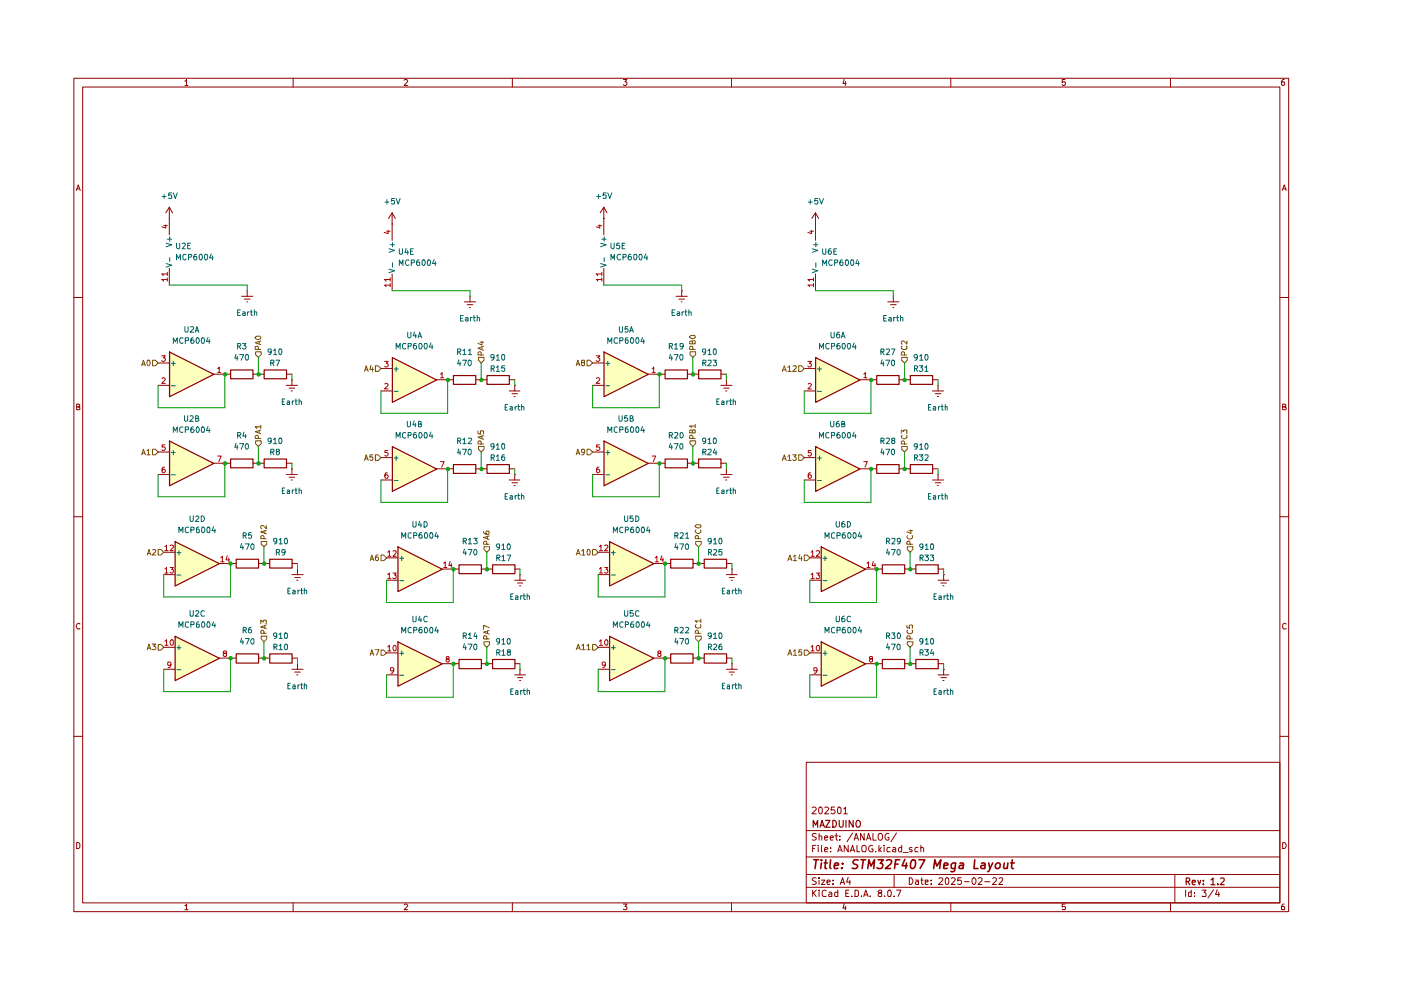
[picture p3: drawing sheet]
<svg xmlns="http://www.w3.org/2000/svg" width="297mm" height="210mm" viewBox="0 0 297 210" stroke-linecap="round" stroke-linejoin="round" font-family="sans-serif">
<g fill="none" stroke="#8f0000" stroke-width=".21">
<path d="M15.7 16.6h257.5v176.7h-257.5zM17.5 18.5h253.9v172.9h-253.9zM39.2 17.2h.2l.1-.4v1.3M39.2 18.1h.7M62.1 16.6v1.9M85.7 17l.2-.2h.3l.2 .3-.7 1h.7M108.6 16.6v1.9M132.2 16.8h.7l-.4 .6 .4 .1v.4l-.2 .2h-.4l-.1-.2M155.1 16.6v1.9M179 16.8l-.3 .9h.7M179.2 17.3v.8M201.6 16.6v1.9"/>
<path d="M225.8 16.8h-.6v.6h.6l.1 .1-.1 .5-.4 .1-.2-.2M248.2 16.6v1.9M272.3 16.8h-.3a.93 .93 0 0 0-.2 1.2h.5l.1-.5-.1-.1h-.5l-.1 .1M16.2 40.4l.4-1.2 .4 1.2M16.3 40h.5M271.9 40.4l.4-1.2 .4 1.2M272 40h.6M15.7 63.1h1.8M271.4 63.1h1.8M16.3 86.3h.4l.2-.3-.1-.2-.5-.1v1.2h.5l.1-.5-.2-.1M271.9 86.3l.6-.1v-.4l-.6-.1v1.2h.6l.2-.4-.3-.2M15.7 109.6h1.8"/>
<path d="M271.4 109.6h1.8M16.9 132.3l-.1-.1a.66 .66 0 0 0-.6 .4 .66 .66 0 0 0 .2 .7h.5M272.7 132.3l-.4-.1-.4 .3v.6l.2 .2h.6M15.7 156.1h1.8M271.4 156.1h1.8M16.3 178.6h.3l.3 .4v.6l-.3 .3h-.3zM170.9 161.6h100.5v29.8h-100.5zM170.9 176.1h100.5M172.2 171.3l.1-.1a.47 .47 0 0 1 .8 .3l-1 1.1h1M172.3 179.9h.4M173 179.2h-.7v1.4M173.1 176.8l-.6-.1-.3 .3 .1 .3 .7 .2 .1 .2a.51 .51 0 0 1-.4 .4 .51 .51 0 0 1-.5 0"/>
<path d="M173.5 179.2v.1M173.5 179.7v.9M173.7 177.3l.3-.1 .2 .2v.7M173.7 171.3l.3-.2 .3 .3v.9l-.3 .3a.82 .82 0 0 1-.3-1.3zM173.7 176.7v1.4M174.2 179.2v1.2l.1 .2M174.8 177.6l.7-.1-.1-.2-.4-.1-.2 .2 .1 .7h.5M174.9 171.3l.2-.2h.3l.3 .4-.9 1.1h.9M176 177.6l.7-.1-.1-.2-.4-.1-.2 .2 .1 .7h.5M176.1 179.7v.2M177 171.1h-.7l-.1 .7 .7-.1 .1 .6-.2 .3-.6-.2M177 177.2h.6"/>
<path d="M177.3 176.7v1.2l.3 .2M177.7 171.2l.3-.1 .3 .3v.9l-.3 .3a.82 .82 0 0 1-.3-1.4zM178.1 178v.1M178.1 177.3v.1M178.9 171.5l.3-.4v1.5M178.9 172.6h.8M179.8 179.2v1.4l-.8-1.4v1.4M180.8 176.6l-1.2 1.9M181.1 178.1l.4-1.4 .5 1.4M181.2 177.7h.7M181.7 179.2v1.4h.6M182.8 179.4l.2-.2a.46 .46 0 0 1 .6 .5l-.1 .9h-.5a.99 .99 0 0 1-.2-1.2z"/>
<path d="M183.2 176.7v1.4l-.7-1.4v1.4M183.7 178.1l.4-1.4 .6 1.4M183.9 177.7h.6M185 179.3a.69 .69 0 0 0-.8 .4 .69 .69 0 0 0 .3 .9l.6-.1v-.5h-.4M185.1 176.7v1.4h.7M186.4 176.8l.4-.1a.89 .89 0 0 1 0 1.4h-.3a.97 .97 0 0 1-.1-1.3zM186.4 179.2v1.4M186.9 179.7l-.5 .6M187.5 179.2v.1M187.5 179.7v.9M188.5 176.8a.66 .66 0 0 0-.9 .6 .66 .66 0 0 0 .9 .7v-.6h-.3M188.7 179.7h-.4l-.3 .3 .1 .6h.6"/>
<path d="M189.3 179.7h.4l.2 .2v.7h-.6l-.1-.3 .2-.2 .5-.1M190.1 176.6l-1.2 1.9M191.2 179.2v1.4l-.6-.1a.6 .6 0 0 1 .2-.8h.4M193.4 179.7a.35 .35 0 0 0-.4 0 .35 .35 0 0 0-.2 .3l.6 .3v.3h-.6M194.6 179.7h-.4l-.2 .3 .1 .6h.5M195.2 179.8v-.1a.36 .36 0 0 1 .6 .2v.7M195.2 179.2v1.4M271.9 178.6a.65 .65 0 0 1 .8 .7 .65 .65 0 0 1-.8 .6zM39.2 192h.2l.1-.3v1.2M39.2 192.9h.7M62.1 191.4v1.9M85.7 191.9l.2-.2h.3l.2 .2-.7 1h.7"/>
<path d="M108.6 191.4v1.9M132.2 191.7h.7l-.4 .5 .4 .2v.3l-.1 .2-.6-.1M155.1 191.4v1.9M170.9 188.1h100.5M170.9 185.4h100.5M170.9 181.7h100.5M172.3 188.7v1.4M172.5 189.3l.6 .8M173.1 186.2l-.6-.1-.3 .3 .3 .4 .6 .3a.51 .51 0 0 1-.4 .4 .51 .51 0 0 1-.5 0M173.1 188.7l-.8 .8M173.7 188.7v.2M173.7 186.1v.2"/>
<path d="M173.7 186.6v.9M173.7 189.1v1M174.2 186.6h.7l-.7 .9h.7M174.8 180.2l.7-.2-.1-.3h-.4l-.2 .2 .1 .7h.5M175.2 188.9l-.4-.2-.5 .4 .1 .8 .2 .2 .6-.1M175.3 187l.7-.1-.1-.3h-.5l-.1 .2 .1 .7h.5M175.8 189.2l.4-.1 .2 .3v.7h-.6l-.1-.4 .7-.2M176.1 180.5v.1M176.6 187.4v.1M176.6 186.6v.2M177.6 188.7v1.4h-.6v-.9h.6M177.6 180.6l.5-1.4 .5 1.4"/>
<path d="M177.7 180.3h.7M178.1 187.5l.5-1.4 .5 1.4M178.3 187.1h.6M179 191.6l-.3 .9h.7M179.2 192.1v.8M179.3 189.4h.5M179.8 186l-.3 1h.8M180 188.7h-.7v1.4h.7M180.2 186.6v.9M180.3 180.6l.5-1.4 .4 1.4M180.4 180.3h.7M180.6 190v.1"/>
<path d="M181.3 188.7h.3l.4 .4v.6l-.2 .4h-.5zM182.6 190v.1M183.1 190.1l.5-1.4 .5 1.4M183.2 189.7h.7M184.5 190v.1M185.7 180.5v.1M186.4 189.3l-.2-.3 .2-.3 .5 .1v.3l-.7 .5 .2 .5h.5v-.6l-.2-.2M186.4 180.1l.5 .5M187.5 190v.1M188.2 189l.3-.3a.78 .78 0 0 1 .6 .6 .78 .78 0 0 1-.3 .8l-.5-.1zM189.6 190v.1M189.6 185.4v2.7"/>
<path d="M190.1 188.7h.9l-.6 1.4M191.5 180.8h1M192.8 186.1a.72 .72 0 0 1 .8 .7 .72 .72 0 0 1-.8 .7zM194.1 186.6h.5l.1 .9M194.7 186.9h-.4l-.2 .3 .2 .3h.4M195.2 186.6h.5M195.4 186.1v1.2l.3 .2M196.2 187l.6-.1v-.3h-.6v.9h.6M197.4 187.4v.1M197.4 186.6v.2M199.1 186.3v-.1a.47 .47 0 0 1 .8 .3l-.9 1h.9M200.5 186.3l.2-.2a.8 .8 0 0 1 .5 .7 .8 .8 0 0 1-.5 .7l-.2-.1-.1-.5z"/>
<path d="M201.6 191.4v1.9M201.8 186.3l.1-.2h.4l.2 .4-.8 1h.8M203.8 186.1h-.7l-.1 .7 .3-.2 .4 .1 .2 .6a.52 .52 0 0 1-.9 .1M204.5 186.9h1M206.4 186.1a.75 .75 0 0 1 .6 .7 .75 .75 0 0 1-.6 .7 .92 .92 0 0 1 0-1.4zM207.4 186.3l.2-.2 .5 .1 .1 .5-.9 .8h.9M208.8 186.9h1.1M210.5 186.3l.2-.2 .5 .1v.5l-.8 .8h.8M211.8 186.3l.2-.2h.3l.3 .4-.8 1h.8M225.8 191.7h-.6v.6l.6-.1 .1 .2-.1 .5-.6-.1M248.2 191.4v1.9M249.1 185.4v6"/>
<path d="M251.4 188.7v1.4M252.6 188.7v1.4h-.5l-.1-.8 .2-.2 .4 .1M253.2 190v.1M253.2 189.2v.2M254.8 188.7h.9l-.4 .5 .4 .2v.6h-.9M257.3 188.6l-1.2 1.8M258.1 188.6l-.4 1.1h.9M258.4 189.1v1M272.3 191.7h-.3a.93 .93 0 0 0-.2 1.2h.5l.1-.5-.1-.2h-.5l-.1 .2"/>
</g>
<g fill="none" stroke="#8f0000" stroke-width=".25">
<path d="M172.4 175.4v-1.5l.5 1.1 .5-1.1v1.5M173.9 175.4l.4-1.5 .5 1.5M173.9 175h.7M175 173.9h1l-1 1.5h1M176.6 173.9a.72 .72 0 0 1 .7 .8 .72 .72 0 0 1-.7 .7zM177.9 173.9v1.2l.3 .3 .6-.3v-1.2M179.4 173.9v1.5M180.9 173.9v1.5l-.9-1.5v1.5M181.7 174l.4-.1a.78 .78 0 0 1 .3 .9 .78 .78 0 0 1-.6 .6 .97 .97 0 0 1-.1-1.4zM251.5 186.9h.5l.3-.3v-.2l-.3-.3h-.5v1.5M251.8 186.9l.5 .7M252.8 187.1l.6-.1v-.4h-.5l-.1 .2 .1 .7h.5"/>
<path d="M254 186.6l.3 1 .3-1M255.1 187.4v.2M255.1 186.6v.2M256.8 186.6l.4-.5v1.5M256.8 187.6h.8M258.2 187.4v.2M258.8 186.3l.2-.2 .5 .1v.5l-.8 .9h.8"/>
</g>
<g fill="none" stroke="#8f0000" stroke-width=".34">
<path d="M172.6 182.3h1M173.1 182.3l-.3 1.8M174.2 182.3v.2M174.2 183l-.2 1.1M174.8 183h.6M175.1 182.3l-.2 1.8h.4M176.1 182.3l-.2 1.6 .3 .2M176.9 183.6l.9-.2-.1-.4h-.7l-.1 .9 .1 .2h.6M178.5 184v.1M178.6 183v.2M181.9 182.4l-.6-.1-.5 .4 .2 .4 .8 .4 .1 .1-.2 .4-.3 .1h-.7M182.5 182.3h1.1"/>
<path d="M183 182.3l-.2 1.8M184 184.1l.2-1.8 .5 1.3 .7-1.3-.1 1.8M186.2 182.3h1.1l-.7 .7 .4 .1 .2 .3-.3 .7h-.7l-.3-.1M188 182.5l.3-.2 .6 .1a.51 .51 0 0 1 0 .7l-1.2 1h1.1M189.7 183.2h.7M190.8 182.3h-.9l-.2 1.8M191.9 182.2l-.6 1.4h1.1M192.2 183l-.2 1.1M193.3 182.5l.5-.2a1.12 1.12 0 0 1-.4 1.8l-.3-.1a1.61 1.61 0 0 1 .2-1.5zM194.8 182.3h1.3l-1 1.8M198 184.1l.2-1.8 .4 1.3 .9-1.3-.3 1.8M200.1 183.6l.9-.2-.1-.4h-.7l-.1 .9 .1 .2h.6"/>
<path d="M202.6 183l-.2 1.4a.51 .51 0 0 1-.3 .4 .51 .51 0 0 1-.5-.1M202.6 183a.65 .65 0 0 0-.9 .3v.7a.64 .64 0 0 0 .8 .1M203.5 183h.7l-.1 1.1M204.3 183.4l-.7 .1-.3 .4 .2 .2h.7M206.7 182.3l-.2 1.8h.8M208.1 183h.7v1.1M208.9 183.4l-.9 .2-.1 .1 .2 .4h.7M209.6 183l.3 1.1M210.5 183l-.8 1.7-.3 .1M211.1 183.3l.4-.3h.4l.2 .3-.2 .7-.3 .1h-.4l-.2-.3zM212.9 183v1.1h.4l.3-.1M213.7 183l-.2 1.1"/>
<path d="M214.3 183h.8M214.6 182.3l-.1 1.6 .4 .2"/>
</g>
<g fill="#fdffbc">
<path d="M128 74.6l9.4 4.7-9.4 4.8z"/>
<path d="M128 93.5l9.4 4.7-9.4 4.8z"/>
<path d="M37.1 114.8l9.4 4.7-9.4 4.7z"/>
<path d="M37.1 134.9l9.4 4.6-9.4 4.8z"/>
<path d="M83.1 75.8l9.4 4.7-9.4 4.8z"/>
<path d="M83.1 94.7l9.4 4.7-9.4 4.7z"/>
<path d="M129.2 114.8l9.4 4.7-9.4 4.7z"/>
<path d="M129.2 134.9l9.4 4.6-9.4 4.8z"/>
<path d="M172.9 94.7l9.4 4.7-9.4 4.7z"/>
<path d="M172.9 75.8l9.4 4.7-9.4 4.8z"/>
<path d="M35.9 93.5l9.4 4.7-9.4 4.8z"/>
<path d="M35.9 74.6l9.4 4.7-9.4 4.8z"/>
<path d="M84.3 115.9l9.4 4.8-9.4 4.7z"/>
<path d="M84.3 136.1l9.4 4.6-9.4 4.8z"/>
<path d="M174.1 136.1l9.4 4.6-9.4 4.8z"/>
<path d="M174.1 115.9l9.4 4.8-9.4 4.7z"/>
</g>
<path d="M139.8 79.3h1.2M145.7 79.3h2.4M152.8 79.3h1.2M152.8 81.7h2.4M153.4 82.3h1.2M153.8 82.9h.3M154 80.5h.1M154 80.5v1.2" fill="none" stroke="#8f0000" stroke-width=".21"/>
<path d="M141 78.4h4.8v1.9h-4.8zM148.1 78.4h4.8v1.9h-4.8z" fill="none" stroke="#8f0000" stroke-width=".25"/>
<path d="M124.5 76.4h.6l.5 .6-.5 .6h-.6z" fill="#fff"/>
<path d="M122.2 77.6l.3-1.2 .4 1.2M122.3 77.2h.6M123.5 76.9l-.2-.3 .1-.2h.5v.4l-.5 .1-.1 .1v.3l.2 .3 .5-.3-.1-.4h-.2M124.5 76.4h.6l.5 .6-.5 .6h-.6z" fill="none" stroke="#745700" stroke-width=".21"/>
<path d="M128.1 74.6l9.4 4.8-9.4 4.7z" fill="none" stroke="#8f0000" stroke-width=".25"/>
<path d="M125.6 77h2.4M137.4 79.3h2.4M125.6 81.7h2.4" fill="none" stroke="#8f0000" stroke-width=".21"/>
<path d="M126.4 75.4h.8l-.5 .5h.4l.1 .5-.3 .2h-.3l-.2-.1M138.3 78.1l.3-.3v1.2M138.3 79h.6M126.5 80.3l.4-.2 .3 .3-.8 .9h.8" fill="none" stroke="#b70000" stroke-width=".21"/>
<path d="M128.4 77h.9M128.9 76.6v1M128.4 81.8h.9" fill="none" stroke="#006564" stroke-width=".21"/>
<path d="M124.5 95.2h.6l.5 .6-.5 .6h-.6z" fill="#fff"/>
<path d="M122.2 96.4l.3-1.2 .4 1.2M122.3 96.1h.6M124 95.8l-.1 .1h-.5l-.1-.1 .1-.6 .5 .1a.85 .85 0 0 1-.3 1.1h-.2M124.5 95.2h.6l.5 .6-.5 .6h-.6z" fill="none" stroke="#745700" stroke-width=".21"/>
<path d="M128.1 93.5l9.4 4.8-9.4 4.7zM141 97.3h4.8v1.9h-4.8z" fill="none" stroke="#8f0000" stroke-width=".25"/>
<g fill="none" stroke="#8f0000" stroke-width=".21">
<path d="M128 46.3h.1M128 43.9l-.7 1.2M128 43.9v5.9M128 56.9v3.6M128 43.9l.7 1.2M143.3 62.8h2.4M143.9 63.4h1.2M144.4 64h.2M144.5 61.6h.1M144.5 61.6v1.2M125.6 95.8h2.4M137.4 98.2h3.6"/>
<path d="M145.7 98.2h1.2M125.6 100.6h2.4"/>
</g>
<path d="M127.3 55.9l1.2 .3-1.2 .4M127.3 51.6l1.2 .3-1.2 .4M127.6 50.7h.9M128.1 50.2v.9M128.1 54.6v.9M128.4 95.9h.9M128.9 95.5v.9M128.4 100.7h.9" fill="none" stroke="#006564" stroke-width=".21"/>
<path d="M126.8 47.8h.8M127.2 47.7v.6l-.8-.2M127.6 59.3h-1.2l.3 .3M127.6 58.1h-1.2l.3 .3M127.6 57.7v.7M127.6 58.9v.7M127 99.1h-.3l-.2 .2v.8l.4 .1 .3-.2v-.3l-.3-.2-.4 .1v.1M127.1 94.3h-.6v.5h.6l.1 .4-.3 .3-.4-.2M138.3 96.7h.7l-.5 1.2" fill="none" stroke="#b70000" stroke-width=".21"/>
<path d="M146.3 93.5h1.2v.6l-.6 .6-.6-.6z" fill="#fff"/>
<path d="M146.3 93.5h1.2v.6l-.6 .6-.6-.6zM146.8 91.4l.3-.3 .3 .1v.6h-1.2v-.4l.2-.2h.3l.1 .6M146.9 93l-.1-.6h-.5l-.1 .6h1.2M147.4 90.3h-1.2l.4 .2v.2M147.4 90v.7" fill="none" stroke="#745700" stroke-width=".21"/>
<path d="M146.9 98.2h1.2M152.8 98.2h1.2M154 99.4h.1M154 99.4v1.2M152.8 100.6h2.4M153.4 101.2h1.2M153.8 101.8h.3" fill="none" stroke="#8f0000" stroke-width=".21"/>
<path d="M148.1 97.3h4.8v1.9h-4.8z" fill="none" stroke="#8f0000" stroke-width=".25"/>
<path d="M146.3 74.6h1.2v.6l-.6 .6-.6-.6z" fill="#fff"/>
<path d="M146.3 74.6h1.2v.6l-.6 .6-.6-.6zM146.5 71.1h.7l.2 .2v.3a.75 .75 0 0 1-1.2-.2zM146.8 72.5l.3-.3 .3 .1v.6h-1.2v-.4l.2-.2h.3l.1 .6M146.9 74.1v-.5l-.2-.2h-.3l-.2 .2v.5h1.2" fill="none" stroke="#745700" stroke-width=".21"/>
<path d="M172.9 47.5h.1M172.9 45.1l-.8 1.2M172.9 45.1v5.9M172.9 58.1v3.5M172.9 45.1l.7 1.2" fill="none" stroke="#8f0000" stroke-width=".21"/>
<path d="M172.2 57.1l1.2 .3-1.2 .4M172.2 52.7l1.2 .4-1.2 .4M172.5 51.9h.9M173 51.4v.9M173 55.7v.9" fill="none" stroke="#006564" stroke-width=".21"/>
<path d="M171.7 49h.8M172 48.9v.6l-.7-.2M172.5 59.3h-1.2l.3 .3M172.5 58.9v.7M172.5 60.5h-1.2l.3 .1v.2M172.5 60.1v.7" fill="none" stroke="#b70000" stroke-width=".21"/>
<path d="M55.4 114.8h1.2v.6l-.6 .5-.6-.5z" fill="#fff"/>
<path d="M55.4 114.8h1.2v.6l-.6 .5-.6-.5zM56 114.2l-.1-.6h-.5l-.1 .6h1.2M56.1 112.5v.6M56.5 112.4l-1.2 .4 1.2 .4M56.5 111.4v.7l-.7-.7h-.3l-.2 .2v.3l.2 .2" fill="none" stroke="#745700" stroke-width=".21"/>
<path d="M50.1 118.6h4.7v1.8h-4.7zM57.2 118.6h4.7v1.8h-4.7z" fill="none" stroke="#8f0000" stroke-width=".25"/>
<path d="M48.9 119.5h1.1M54.8 119.5h2.3M61.9 119.5h1.2M61.9 121.8h2.4M62.5 122.4h1.2M62.9 123h.3M63.1 120.6h.1M63.1 120.6v1.2" fill="none" stroke="#8f0000" stroke-width=".21"/>
<path d="M55.4 134.9h1.2v.6l-.6 .6-.6-.6z" fill="#fff"/>
<path d="M55.3 132.2v-.7l.5 .4v-.3h.7l-.1 .6M55.4 134.9h1.2v.6l-.6 .6-.6-.6zM56 134.3v-.4l-.3-.3-.4 .3v.4h1.2M56.1 132.6v.6M56.5 132.5l-1.2 .4 1.2 .4" fill="none" stroke="#745700" stroke-width=".21"/>
<path d="M48.9 139.5h1.1M54.8 139.5h2.3M61.9 139.5h1.2M61.9 141.9h2.4M62.5 142.5h1.2M62.9 143.1h.3M63.1 140.7h.1M63.1 140.7v1.2" fill="none" stroke="#8f0000" stroke-width=".21"/>
<path d="M50.1 138.6h4.7v2h-4.7zM57.2 138.6h4.7v2h-4.7z" fill="none" stroke="#8f0000" stroke-width=".25"/>
<path d="M33.5 116.5h.6l.6 .6-.6 .6h-.6z" fill="#fff"/>
<path d="M31.2 117.7l.4-1.2 .4 1.2M31.3 117.3h.6M32.3 116.6l.5-.1 .2 .3-.7 .9h.7M33.5 116.5h.6l.6 .6-.6 .6h-.6z" fill="none" stroke="#745700" stroke-width=".21"/>
<path d="M37.1 114.9l9.4 4.6-9.4 4.7z" fill="none" stroke="#8f0000" stroke-width=".25"/>
<path d="M34.7 117.1h2.4M46.5 119.5h2.4M34.7 121.8h2.4" fill="none" stroke="#8f0000" stroke-width=".21"/>
<path d="M37.5 117.2h.9M37.9 116.8v.9M37.5 121.9h.9" fill="none" stroke="#006564" stroke-width=".21"/>
<path d="M35 115.9l.3-.3v1.2M35 116.8h.6M36.1 115.7h.6v.4l-.6 .7h.6M46.8 118.3l.4-.4v1.2M46.8 119.1h.7M48.2 117.9l-.3 .8h.8M48.5 118.3v.8M35 120.6l.3-.3v1.2M35 121.5h.6M36.1 120.3h.6l-.3 .4 .3 .1v.5l-.1 .2h-.4l-.1-.2" fill="none" stroke="#b70000" stroke-width=".21"/>
<path d="M33.5 136.7h.6l.6 .5-.6 .6h-.6z" fill="#fff"/>
<path d="M31.2 137.8l.4-1.2 .4 1.2M31.3 137.4h.6M32.3 136.6h.7l-.4 .4 .4 .2-.1 .5h-.6M33.5 136.7h.6l.6 .5-.6 .6h-.6z" fill="none" stroke="#745700" stroke-width=".21"/>
<path d="M37.1 134.9l9.4 4.7-9.4 4.7z" fill="none" stroke="#8f0000" stroke-width=".25"/>
<path d="M34.7 137.2h2.4M46.5 139.5h2.4M34.7 141.9h2.4" fill="none" stroke="#8f0000" stroke-width=".21"/>
<path d="M37.5 137.3h.9M37.9 136.8v1M37.5 142h.9" fill="none" stroke="#006564" stroke-width=".21"/>
<path d="M35 136l.3-.4v1.2M35 136.8h.6M36.2 135.7l.3-.1 .2 .3v.7l-.3 .2a.7 .7 0 0 1-.2-1.1zM47.6 138.5l-.3-.2 .3-.3 .4 .1v.3a.51 .51 0 0 0-.6 .7h.6v-.5l-.2-.1M36.2 140.9l-.1 .2h-.5v-.6l.5-.1 .1 .1-.1 .9-.5 .2" fill="none" stroke="#b70000" stroke-width=".21"/>
<path d="M102.6 115.9h1.2v.6l-.6 .6-.6-.6z" fill="#fff"/>
<path d="M102.5 112.7v.2a.85 .85 0 0 0 1.1 .3v-.6h-.5l-.1 .5 .2 .2M102.6 115.9h1.2v.6l-.6 .6-.6-.6zM103.2 115.4l-.1-.6h-.5l-.1 .6h1.2M103.4 113.7v.6M103.7 113.6l-1.2 .4 1.2 .4" fill="none" stroke="#745700" stroke-width=".21"/>
<path d="M102 99.4h1.2M107.9 99.4h1.2M107.9 101.8h2.3M108.5 102.4h1.2M109 103h.2M109.1 100.6h.1M109.1 100.6v1.2" fill="none" stroke="#8f0000" stroke-width=".21"/>
<path d="M103.3 98.5h4.7v1.9h-4.7z" fill="none" stroke="#8f0000" stroke-width=".25"/>
<path d="M101.4 75.8h1.2v.6l-.6 .6-.6-.6z" fill="#fff"/>
<path d="M101.4 75.8h1.2v.6l-.6 .6-.6-.6zM101.8 72.6h.7M102 75.3v-.5l-.1-.2h-.4l-.2 .2v.5h1.2M102.2 72.4v.8l-.9-.4M102.2 73.6v.5M102.5 73.4l-1.2 .4 1.2 .5" fill="none" stroke="#745700" stroke-width=".21"/>
<path d="M79.6 77.6h.6l.6 .5-.6 .6h-.6z" fill="#fff"/>
<path d="M77.3 78.7l.3-1.1 .5 1.1M77.4 78.4h.6M78.7 77.5l-.3 .8h.8M79 77.9v.8M79.6 77.6h.6l.6 .5-.6 .6h-.6z" fill="none" stroke="#745700" stroke-width=".21"/>
<path d="M83.2 75.8l9.4 4.8-9.4 4.7zM96.1 79.6h4.8v1.9h-4.8zM103.3 79.6h4.7v1.9h-4.7z" fill="none" stroke="#8f0000" stroke-width=".25"/>
<g fill="none" stroke="#8f0000" stroke-width=".21">
<path d="M80.8 78.1h2.3M98.5 64h2.3M99.1 64.6h1.1M99.6 65.2h.1M99.7 62.8h.1M99.7 62.8v1.2M80.8 82.9h2.3M92.5 80.5h3.6M100.8 80.5h2.4M107.9 80.5h1.2M107.9 82.9h2.3M108.5 83.5h1.2"/>
<path d="M109 84.1h.2M109.1 81.7h.1M109.1 81.7v1.2"/>
</g>
<path d="M81.5 76.6h.8l-.4 .4 .3 .1 .1 .5-.3 .2h-.3l-.2-.2M93.4 79.3l.3-.3v1.1M81.6 81.4l.4-.1 .3 .3-.8 .9h.8M93.4 80.1h.7" fill="none" stroke="#b70000" stroke-width=".21"/>
<path d="M83.6 78.2h.8M84 77.8v.9M83.6 83h.8" fill="none" stroke="#006564" stroke-width=".21"/>
<path d="M101.4 94.7h1.2v.5l-.6 .6-.6-.6z" fill="#fff"/>
<path d="M101.3 91.4v.5l.6 .1v-.6h.5v.6M101.4 94.7h1.2v.5l-.6 .6-.6-.6zM102 94.1l-.1-.5h-.5l-.1 .5h1.2M102.2 92.5v.5M102.5 92.4l-1.2 .3 1.2 .4" fill="none" stroke="#745700" stroke-width=".21"/>
<path d="M79.6 96.4h.6l.6 .6-.6 .6h-.6z" fill="#fff"/>
<path d="M77.3 97.6l.3-1.2 .5 1.2M77.4 97.3h.6M79 96.4h-.5l-.1 .5h.6v.6l-.4 .1-.2-.1M79.6 96.4h.6l.6 .6-.6 .6h-.6z" fill="none" stroke="#745700" stroke-width=".21"/>
<path d="M83.2 94.7l9.4 4.7-9.4 4.8zM96.1 98.5h4.8v1.9h-4.8z" fill="none" stroke="#8f0000" stroke-width=".25"/>
<path d="M80.8 97h2.3M92.5 99.4h3.6M100.8 99.4h1.2M80.8 101.8h2.3" fill="none" stroke="#8f0000" stroke-width=".21"/>
<path d="M83.6 97.1h.8M84 96.7v.9M83.6 101.9h.8" fill="none" stroke="#006564" stroke-width=".21"/>
<path d="M82.2 95.5h-.6v.5h.6l.1 .4-.3 .3-.4-.2M93.4 97.9h.7l-.5 1.2M82.1 100.2h-.3l-.2 .3v.8l.4 .1 .3-.2-.1-.4-.2-.1-.4 .1v.1" fill="none" stroke="#b70000" stroke-width=".21"/>
<path d="M147.5 114.8h1.2v.6l-.6 .5-.6-.5z" fill="#fff"/>
<path d="M147.4 111.5l.3-.2h.7l.2 .1v.4a.75 .75 0 0 1-1.2-.3zM147.5 114.8h1.2v.6l-.6 .5-.6-.5zM147.6 112.4l-.2 .2a.67 .67 0 0 0 .5 .5 .67 .67 0 0 0 .7-.2l-.1-.5M148.1 114.2l-.1-.6h-.5l-.1 .6h1.2" fill="none" stroke="#745700" stroke-width=".21"/>
<path d="M141 119.5h1.2M146.9 119.5h2.4M154 119.5h1.2M154 121.8h2.3M154.6 122.4h1.1M155 123h.3M155.2 120.6h.1M155.2 120.6v1.2" fill="none" stroke="#8f0000" stroke-width=".21"/>
<path d="M142.2 118.6h4.7v1.8h-4.7zM149.3 118.6h4.8v1.8h-4.8z" fill="none" stroke="#8f0000" stroke-width=".25"/>
<path d="M125.6 116.5h.6l.6 .6-.6 .6h-.6z" fill="#fff"/>
<path d="M122.2 117.7l.4-1.2 .4 1.2M122.3 117.3h.6M123.4 116.8l.3-.3v1.2M123.4 117.7h.6M124.5 116.6l.4-.1a.69 .69 0 0 1-.2 1.2l-.2-.5zM125.6 116.5h.6l.6 .6-.6 .6h-.6z" fill="none" stroke="#745700" stroke-width=".21"/>
<path d="M129.2 114.9l9.4 4.6-9.4 4.7z" fill="none" stroke="#8f0000" stroke-width=".25"/>
<path d="M126.8 117.1h2.4M138.6 119.5h2.4M126.8 121.8h2.4" fill="none" stroke="#8f0000" stroke-width=".21"/>
<path d="M129.6 117.2h.9M130 116.8v.9M129.6 121.9h.9" fill="none" stroke="#006564" stroke-width=".21"/>
<path d="M127.1 115.9l.3-.3v1.2M127.1 116.8h.7M128.2 115.7h.7v.4l-.7 .7h.7M138.9 118.3l.4-.4v1.2M138.9 119.1h.7M140.3 117.9l-.3 .8h.7M140.5 118.3v.8M127.1 120.6l.3-.3v1.2M127.1 121.5h.7M128.2 120.3h.7l-.4 .4 .4 .1v.5l-.2 .2h-.3l-.2-.2" fill="none" stroke="#b70000" stroke-width=".21"/>
<path d="M147.5 134.9h1.2v.6l-.6 .6-.6-.6z" fill="#fff"/>
<path d="M147.5 134.9h1.2v.6l-.6 .6-.6-.6zM147.6 132.4l-.2 .3a.67 .67 0 0 0 .5 .5 .67 .67 0 0 0 .7-.3l-.1-.5M148.1 134.3v-.4l-.3-.3-.4 .3v.4h1.2M148.6 131.7h-1.2l.3 .3M148.6 131.3v.7" fill="none" stroke="#745700" stroke-width=".21"/>
<path d="M142.2 138.6h4.7v2h-4.7zM149.3 138.6h4.8v2h-4.8z" fill="none" stroke="#8f0000" stroke-width=".25"/>
<path d="M141 139.5h1.2M146.9 139.5h2.4M154 139.5h1.2M154 141.9h2.3M154.6 142.5h1.1M155 143.1h.3M155.2 140.7h.1M155.2 140.7v1.2" fill="none" stroke="#8f0000" stroke-width=".21"/>
<path d="M125.6 136.7h.6l.6 .5-.6 .6h-.6z" fill="#fff"/>
<path d="M122.2 137.8l.4-1.2 .4 1.2M122.3 137.4h.6M123.4 136.9l.3-.3v1.2M123.4 137.8h.6M124.5 136.9l.3-.3v1.2M124.5 137.8h.6M125.6 136.7h.6l.6 .5-.6 .6h-.6z" fill="none" stroke="#745700" stroke-width=".21"/>
<path d="M193 79.6h4.7v1.9h-4.7zM129.2 134.9l9.4 4.7-9.4 4.7z" fill="none" stroke="#8f0000" stroke-width=".25"/>
<path d="M191.8 80.5h1.2M197.7 80.5h1.2M197.7 82.9h2.4M198.3 83.5h1.2M198.7 84.1h.3M198.9 81.7h.1M198.9 81.7v1.2M126.8 137.2h2.4M138.6 139.5h2.4M126.8 141.9h2.4" fill="none" stroke="#8f0000" stroke-width=".21"/>
<path d="M129.6 137.3h.9M130 136.8v1M129.6 142h.9" fill="none" stroke="#006564" stroke-width=".21"/>
<path d="M127.1 136l.3-.4v1.2M127.1 136.8h.7M128.4 135.7l.2-.1 .3 .3v.7l-.4 .2a.7 .7 0 0 1-.1-1.1zM139.7 138.5l-.3-.2 .3-.3 .4 .1v.3a.51 .51 0 0 0-.6 .7h.6v-.5l-.1-.1M128.4 140.9l-.2 .2h-.4l-.1-.6 .5-.1 .2 .1-.2 .9-.4 .2" fill="none" stroke="#b70000" stroke-width=".21"/>
<path d="M191.2 94.7h1.2v.5l-.6 .6-.6-.6z" fill="#fff"/>
<path d="M191.1 91.9v-.7l.5 .3 .1-.3h.5v.7M191.2 94.7h1.2v.5l-.6 .6-.6-.6zM191.3 92.3l-.2 .2a.67 .67 0 0 0 .5 .5 .67 .67 0 0 0 .7-.2l-.1-.5M191.8 94.1l-.1-.5h-.5l-.1 .5h1.2" fill="none" stroke="#745700" stroke-width=".21"/>
<path d="M185.9 98.5h4.7v1.9h-4.7zM193 98.5h4.7v1.9h-4.7z" fill="none" stroke="#8f0000" stroke-width=".25"/>
<path d="M184.7 99.4h1.1M190.6 99.4h2.4M197.7 99.4h1.2M197.7 101.8h2.4M198.3 102.4h1.2M198.7 103h.3M198.9 100.6h.1M198.9 100.6v1.2" fill="none" stroke="#8f0000" stroke-width=".21"/>
<path d="M169.3 96.4h.6l.6 .6-.6 .6h-.6z" fill="#fff"/>
<path d="M165.9 97.6l.4-1.2 .4 1.2M166 97.3h.5M167 96.8l.4-.4v1.2M167 97.6h.7M168.1 96.4h.7l-.4 .5h.3v.6l-.5 .1-.1-.1M169.3 96.4h.6l.6 .6-.6 .6h-.6z" fill="none" stroke="#745700" stroke-width=".21"/>
<path d="M172.9 94.7l9.4 4.7-9.4 4.8z" fill="none" stroke="#8f0000" stroke-width=".25"/>
<path d="M170.5 97h2.4M182.3 99.4h2.4M170.5 101.8h2.4" fill="none" stroke="#8f0000" stroke-width=".21"/>
<path d="M173.3 97.1h.9M173.7 96.7v.9M173.3 101.9h.9" fill="none" stroke="#006564" stroke-width=".21"/>
<path d="M172 95.5h-.6v.5h.6v.4l-.2 .3-.4-.2M183.1 97.9h.8l-.5 1.2M171.9 100.2h-.4l-.1 .3v.8l.4 .1 .2-.2v-.4l-.2-.1-.4 .1v.1" fill="none" stroke="#b70000" stroke-width=".21"/>
<path d="M191.2 75.8h1.2v.6l-.6 .6-.6-.6z" fill="#fff"/>
<path d="M191.2 75.8h1.2v.6l-.6 .6-.6-.6zM191.3 73.4l-.2 .3 .3 .4h.6l.3-.2-.1-.5M191.8 75.3v-.5l-.2-.2h-.3l-.2 .2v.5h1.2M192.3 72.3v.7l-.7-.7h-.3l-.2 .2v.3l.2 .2" fill="none" stroke="#745700" stroke-width=".21"/>
<path d="M172.9 75.8l9.4 4.8-9.4 4.7z" fill="none" stroke="#8f0000" stroke-width=".25"/>
<path d="M170.5 78.1h2.4M170.5 82.9h2.4M182.3 80.5h2.4" fill="none" stroke="#8f0000" stroke-width=".21"/>
<path d="M171.3 76.6h.7l-.4 .4 .4 .1v.5l-.2 .2h-.4l-.1-.2M183.1 79.3l.4-.3v1.1M171.4 81.4l.4-.1 .2 .3-.7 .9h.7M183.1 80.1h.7" fill="none" stroke="#b70000" stroke-width=".21"/>
<path d="M173.3 78.2h.9M173.7 77.8v.9M173.3 83h.9" fill="none" stroke="#006564" stroke-width=".21"/>
<path d="M169.3 77.6h.6l.6 .5-.6 .6h-.6z" fill="#fff"/>
<path d="M165.9 78.7l.4-1.1 .4 1.1M166 78.4h.5M167 77.9l.4-.3v1.1M167 78.7h.7M168.1 77.6h.6l.1 .3-.7 .8h.7M169.3 77.6h.6l.6 .5-.6 .6h-.6z" fill="none" stroke="#745700" stroke-width=".21"/>
<path d="M185.9 79.6h4.7v1.9h-4.7z" fill="none" stroke="#8f0000" stroke-width=".25"/>
<path d="M188.2 64h2.4M188.8 64.6h1.2M189.3 65.2h.2M189.4 62.8h.1M189.4 62.8v1.2M184.7 80.5h1.1M190.6 80.5h1.2" fill="none" stroke="#8f0000" stroke-width=".21"/>
<path d="M54.2 93.5h1.2v.6l-.6 .6-.6-.6z" fill="#fff"/>
<path d="M54.2 93.5h1.2v.6l-.6 .6-.6-.6zM54.8 93l-.1-.6h-.5l-.1 .6h1.2M54.9 91.3v.6M55.3 91.2l-1.2 .3 1.2 .4M55.3 90.5h-1.2l.3 .2v.1M55.3 90.2v.6" fill="none" stroke="#745700" stroke-width=".21"/>
<path d="M48.9 97.3h4.7v1.9h-4.7zM56 97.3h4.7v1.9h-4.7z" fill="none" stroke="#8f0000" stroke-width=".25"/>
<path d="M47.7 98.2h1.2M53.6 98.2h2.4M60.7 98.2h1.2M61.9 99.4h.1M61.9 99.4v1.2M60.7 100.6h2.4M61.3 101.2h1.2M61.7 101.8h.3" fill="none" stroke="#8f0000" stroke-width=".21"/>
<path d="M32.3 95.2h.6l.6 .6-.6 .6h-.6z" fill="#fff"/>
<path d="M30.1 96.4l.3-1.2 .4 1.2M30.1 96.1h.6M31.2 95.6l.3-.4v1.2M31.2 96.4h.6M32.3 95.2h.6l.6 .6-.6 .6h-.6z" fill="none" stroke="#745700" stroke-width=".21"/>
<path d="M35.9 74.6l9.4 4.8-9.4 4.7zM48.9 78.4h4.7v1.9h-4.7zM56 78.4h4.7v1.9h-4.7zM35.9 93.5l9.4 4.8-9.4 4.7z" fill="none" stroke="#8f0000" stroke-width=".25"/>
<g fill="none" stroke="#8f0000" stroke-width=".21">
<path d="M33.5 77h2.4M45.3 79.3h3.6M53.6 79.3h2.4M60.7 79.3h1.2M33.5 95.8h2.4M33.5 81.7h2.4M45.3 98.2h2.4M60.7 81.7h2.4M61.3 82.3h1.2M61.7 82.9h.3M61.9 80.5h.1M61.9 80.5v1.2"/>
<path d="M33.5 100.6h2.4"/>
</g>
<path d="M36.3 77h.9M36.7 76.6v1M36.3 95.9h.9M36.3 81.8h.9M36.7 95.5v.9M36.3 100.7h.9" fill="none" stroke="#006564" stroke-width=".21"/>
<path d="M34.3 75.4h.8l-.5 .5h.4l.1 .5-.3 .2h-.3l-.2-.1M46.1 78.1l.4-.3v1.2M46.1 79h.7M34.4 80.3l.4-.2 .3 .3-.8 .9h.8M34.9 99.1h-.4l-.1 .2v.8l.4 .1 .3-.2-.1-.4-.2-.1-.4 .1v.1M35 94.3h-.6v.5h.6l.1 .4-.3 .3-.4-.2M46.1 96.7h.8l-.5 1.2" fill="none" stroke="#b70000" stroke-width=".21"/>
<path d="M32.3 76.4h.6l.6 .6-.6 .6h-.6z" fill="#fff"/>
<path d="M30.1 77.6l.3-1.2 .4 1.2M30.1 77.2h.6M31.2 76.5l.1-.1a.59 .59 0 0 1 .6 .3 .59 .59 0 0 1-.2 .7l-.1 .2-.4-.2zM32.3 76.4h.6l.6 .6-.6 .6h-.6z" fill="none" stroke="#745700" stroke-width=".21"/>
<path d="M35.9 46.3h.1M35.9 43.9v5.9M35.9 56.9v3.6M35.9 43.9l-.8 1.2M35.9 43.9l.7 1.2M51.2 62.8h2.4M51.8 63.4h1.2M52.3 64h.2M52.4 61.6h.1M52.4 61.6v1.2" fill="none" stroke="#8f0000" stroke-width=".21"/>
<path d="M35.2 55.9l1.2 .3-1.2 .4M35.2 51.6l1.2 .3-1.2 .4M35.5 50.7h.9M36 50.2v.9M36 54.6v.9" fill="none" stroke="#006564" stroke-width=".21"/>
<path d="M34.7 47.8h.8M35.1 47.7v.6l-.8-.2M35.5 59.3h-1.2l.3 .1v.2M35.5 58.1h-1.2l.3 .3M35.5 57.7v.7M35.5 58.9v.7" fill="none" stroke="#b70000" stroke-width=".21"/>
<path d="M54.2 74.6h1.2v.6l-.6 .6-.6-.6z" fill="#fff"/>
<path d="M54.1 71.5l.3-.2h.7l.2 .2v.3a.75 .75 0 0 1-1.2-.3zM54.2 74.6h1.2v.6l-.6 .6-.6-.6zM54.8 74.1v-.5l-.2-.2h-.3l-.2 .2v.5h1.2M54.9 72.4v.6M55.3 72.3l-1.2 .3 1.2 .5" fill="none" stroke="#745700" stroke-width=".21"/>
<path d="M83.1 47.5h.1M83.1 45.1l-.7 1.2M83.1 45.1v5.9M83.1 58.1v3.5M83.1 45.1l.7 1.2" fill="none" stroke="#8f0000" stroke-width=".21"/>
<path d="M82.5 57.1l1.2 .3-1.2 .4M82.5 52.7l1.2 .4-1.2 .4M82.7 51.9h1M83.2 51.4v.9M83.2 55.7v.9" fill="none" stroke="#006564" stroke-width=".21"/>
<path d="M82 49h.7M82.3 48.9v.6l-.9-.2M82.7 59.3h-1.2l.4 .3M82.7 58.9v.7M82.7 60.5h-1.2l.4 .3M82.7 60.1v.7" fill="none" stroke="#b70000" stroke-width=".21"/>
<path d="M102.6 136.1h1.2v.6l-.6 .5-.6-.5z" fill="#fff"/>
<path d="M102.6 136.1h1.2v.6l-.6 .5-.6-.5zM103.2 135.5l-.1-.6h-.5l-.1 .6h1.2M103.4 133.8v.6M103.7 133.7l-1.2 .3 1.2 .5M103.7 133.1l-1.2-.5v.8" fill="none" stroke="#745700" stroke-width=".21"/>
<path d="M97.3 139.8h4.8v2h-4.8z" fill="none" stroke="#8f0000" stroke-width=".25"/>
<path d="M96.1 140.7h1.2M102 140.7h1.2" fill="none" stroke="#8f0000" stroke-width=".21"/>
<path d="M80.8 117.7h.6l.6 .6-.6 .6h-.6z" fill="#fff"/>
<path d="M78.5 118.9l.3-1.2 .4 1.2M78.6 118.5h.6M80.2 117.7h-.4l-.1 .2v.9h.5l.1-.4a.35 .35 0 0 0-.4-.3 .35 .35 0 0 0-.3 .3M80.8 117.7h.6l.6 .6-.6 .6h-.6z" fill="none" stroke="#745700" stroke-width=".21"/>
<path d="M84.4 116l9.4 4.7-9.4 4.7zM97.3 119.8h4.8v1.8h-4.8z" fill="none" stroke="#8f0000" stroke-width=".25"/>
<path d="M82 118.3h2.3M82 123h2.3M93.7 120.6h3.6M102 120.6h1.2" fill="none" stroke="#8f0000" stroke-width=".21"/>
<path d="M84.8 118.4h.8M85.2 117.9v1M84.8 123.1h.8" fill="none" stroke="#006564" stroke-width=".21"/>
<path d="M82.2 117.1l.3-.3v1.1M82.2 117.9h.7M83.3 116.8h.7v.5l-.7 .6h.7M94.1 119.5l.3-.4v1.2M95.4 119l-.2 .9h.6M95.7 119.5v.8M82.2 121.8l.3-.3v1.2M82.2 122.7h.7M83.3 121.5h.7l-.3 .4 .3 .1v.5l-.2 .2h-.3l-.2-.2M94.1 120.3h.6" fill="none" stroke="#b70000" stroke-width=".21"/>
<path d="M80.8 137.8h.6l.6 .6-.6 .5h-.6z" fill="#fff"/>
<path d="M78.5 138.9l.3-1.1 .4 1.1M78.6 138.6h.6M79.5 137.8h.8l-.5 1.1M80.8 137.8h.6l.6 .6-.6 .5h-.6z" fill="none" stroke="#745700" stroke-width=".21"/>
<path d="M104.4 119.8h4.8v1.8h-4.8zM84.4 136.1l9.4 4.7-9.4 4.7zM104.4 139.8h4.8v2h-4.8z" fill="none" stroke="#8f0000" stroke-width=".25"/>
<g fill="none" stroke="#8f0000" stroke-width=".21">
<path d="M82 138.4h2.3M103.2 120.6h1.2M109.1 120.6h1.1M109.1 123h2.3M109.7 123.6h1.1M110.2 124.2h.2M110.2 121.8h.1M110.2 121.8v1.2M82 143.1h2.3M93.7 140.7h2.4M103.2 140.7h1.2M109.1 140.7h1.1"/>
<path d="M109.1 143.1h2.3M109.7 143.7h1.1M110.2 144.3h.2M110.2 141.9h.1M110.2 141.9v1.2"/>
</g>
<path d="M84.8 138.5h.8M85.2 138v.9M84.8 143.2h.8" fill="none" stroke="#006564" stroke-width=".21"/>
<path d="M82.2 137.2l.3-.4v1.2M82.2 138h.7M83.5 136.9l.2-.1 .3 .3v.7l-.3 .2a.7 .7 0 0 1-.2-1.1zM94.8 139.7l-.2-.3 .1-.1h.5v.3l-.6 .4 .2 .4 .4-.3-.2-.4M83.5 142.1l-.2 .1h-.4l-.1-.6h.5l.2 .1-.2 .9-.4 .1" fill="none" stroke="#b70000" stroke-width=".21"/>
<path d="M170.5 117.7h.6l.6 .6-.6 .6h-.6z" fill="#fff"/>
<path d="M167 118.9l.5-1.2 .4 1.2M167.2 118.5h.5M168.2 118l.4-.3v1.2M168.2 118.9h.7M169.6 117.6l-.3 .8h.8M169.9 118v.9M170.5 117.7h.6l.6 .6-.6 .6h-.6z" fill="none" stroke="#745700" stroke-width=".21"/>
<path d="M170.5 137.8h.6l.6 .6-.6 .5h-.6z" fill="#fff"/>
<path d="M167 138.9l.5-1.1 .4 1.1M167.2 138.6h.5M168.2 138.1l.4-.3v1.1M168.2 138.9h.7M169.9 137.8h-.5l-.1 .5 .2-.1 .4 .1v.6h-.6M170.5 137.8h.6l.6 .6-.6 .5h-.6z" fill="none" stroke="#745700" stroke-width=".21"/>
<path d="M174.1 136.1l9.4 4.7-9.4 4.7z" fill="none" stroke="#8f0000" stroke-width=".25"/>
<path d="M171.7 138.4h2.4M171.7 143.1h2.4M183.5 140.7h2.3" fill="none" stroke="#8f0000" stroke-width=".21"/>
<path d="M174.5 138.5h.8M174.9 138v.9M174.5 143.2h.8" fill="none" stroke="#006564" stroke-width=".21"/>
<path d="M172 137.2l.3-.4v1.2M172 138h.6M173.2 136.9l.3-.1 .2 .3v.7l-.3 .2a.7 .7 0 0 1-.2-1.1zM184.6 139.7l-.3-.3 .1-.1h.6v.3l-.6 .2-.1 .2 .3 .4 .4-.2v-.4l-.2-.1M173.2 142.1l-.1 .1h-.5v-.6h.5l.1 .1-.1 .9-.5 .1" fill="none" stroke="#b70000" stroke-width=".21"/>
<path d="M192.4 115.9h1.1v.6l-.5 .6-.6-.6z" fill="#fff"/>
<path d="M192.4 115.9h1.1v.6l-.5 .6-.6-.6zM192.4 113.5l-.1 .3a.67 .67 0 0 0 .5 .5 .67 .67 0 0 0 .7-.3l-.1-.5M192.7 112.5h.8M193 115.4l-.1-.6h-.5l-.1 .6h1.2M193.1 112.4v.7l-.8-.3" fill="none" stroke="#745700" stroke-width=".21"/>
<path d="M174.1 116l9.4 4.7-9.4 4.7zM187.1 119.8h4.7v1.8h-4.7z" fill="none" stroke="#8f0000" stroke-width=".25"/>
<path d="M171.7 118.3h2.4M171.7 123h2.4M183.5 120.6h3.5M191.8 120.6h1.2" fill="none" stroke="#8f0000" stroke-width=".21"/>
<path d="M174.5 118.4h.8M174.9 117.9v1M174.5 123.1h.8" fill="none" stroke="#006564" stroke-width=".21"/>
<path d="M172 117.1l.3-.3v1.1M172 117.9h.6M173.1 116.8h.6v.5l-.6 .6h.6M183.8 119.5l.3-.4v1.2M185.2 119l-.3 .9h.8M185.5 119.5v.8M172 121.8l.3-.3v1.2M172 122.7h.6M173.1 121.5h.6l-.3 .4 .3 .1v.5l-.1 .2h-.4l-.1-.2M183.8 120.3h.7" fill="none" stroke="#b70000" stroke-width=".21"/>
<path d="M192.4 136.1h1.1v.6l-.5 .5-.6-.5z" fill="#fff"/>
<path d="M192.3 132.6v.5l.6 .1-.1-.6h.7l-.1 .6M192.4 136.1h1.1v.6l-.5 .5-.6-.5zM192.4 133.6l-.1 .3a.67 .67 0 0 0 .5 .5 .67 .67 0 0 0 .7-.3l-.1-.5M193 135.5l-.1-.6h-.5l-.1 .6h1.2" fill="none" stroke="#745700" stroke-width=".21"/>
<path d="M194.2 119.8h4.7v1.8h-4.7zM187.1 139.8h4.7v2h-4.7zM194.2 139.8h4.7v2h-4.7z" fill="none" stroke="#8f0000" stroke-width=".25"/>
<g fill="none" stroke="#8f0000" stroke-width=".21">
<path d="M193 120.6h1.1M198.9 120.6h1.2M198.9 123h2.3M199.5 123.6h1.2M199.9 124.2h.3M200.1 121.8h.1M200.1 121.8v1.2M185.8 140.7h1.2M191.8 140.7h2.3M198.9 140.7h1.2M198.9 143.1h2.3M199.5 143.7h1.2"/>
<path d="M199.9 144.3h.3M200.1 141.9h.1M200.1 141.9v1.2"/>
</g>
<g fill="none" stroke="#090" stroke-width=".21">
<path d="M35.9 60.5h16.5v1.1M47.7 79.3v7.1h-14.2v-4.7M54.8 75.8v3.5M61.9 79.3v1.2M83.1 61.6h16.6v1.2M102 77v3.5M128 60.5h16.5v1.1M139.8 79.3v7.1h-14.2v-4.7M146.9 75.8v3.5M154 79.3v1.2M172.9 61.6h16.5v1.2M191.8 77v3.5"/>
<path d="M47.7 98.2v7.1h-14.2v-4.7M54.8 94.7v3.5M61.9 98.2v1.2M94.9 80.5v7.1h-14.1v-4.7M94.9 99.4v7.1h-14.1v-4.7M102 95.8v3.6M109.1 80.5v1.2M109.1 99.4v1.2M139.8 98.2v7.1h-14.2v-4.7M146.9 94.7v3.5M154 98.2v1.2M184.7 80.5v7.1h-14.2v-4.7"/>
<path d="M184.7 99.4v7.1h-14.2v-4.7M191.8 95.8v3.6M198.9 80.5v1.2M198.9 99.4v1.2M48.9 119.5v7.1h-14.2v-4.8M56 115.9v3.6M63.1 119.5v1.1M103.2 117.1v3.5M141 119.5v7.1h-14.2v-4.8M148.1 115.9v3.6M155.2 119.5v1.1M193 117.1v3.5"/>
<path d="M48.9 139.5v7.1h-14.2v-4.7M56 136.1v3.4M63.1 139.5v1.2M96.1 120.6v7.2h-14.1v-4.8M103.2 137.2v3.5M110.2 120.6v1.2M141 139.5v7.1h-14.2v-4.7M148.1 136.1v3.4M155.2 139.5v1.2M185.8 120.6v7.2h-14.1v-4.8M193 137.2v3.5M200.1 120.6v1.2"/>
<path d="M96.1 140.7v7.1h-14.1v-4.7M110.2 140.7v1.2M185.8 140.7v7.1h-14.1v-4.7M200.1 140.7v1.2"/>
</g>
<g fill="#090">
<circle cx="139.8" cy="79.4" r=".47"/>
<circle cx="139.8" cy="98.3" r=".47"/>
<circle cx="146.9" cy="98.3" r=".47"/>
<circle cx="146.9" cy="79.4" r=".47"/>
<circle cx="56" cy="119.5" r=".47"/>
<circle cx="48.9" cy="139.6" r=".47"/>
<circle cx="56" cy="139.6" r=".47"/>
<circle cx="48.9" cy="119.5" r=".47"/>
<circle cx="95" cy="99.4" r=".47"/>
<circle cx="102.1" cy="80.6" r=".47"/>
<circle cx="95" cy="80.6" r=".47"/>
<circle cx="102.1" cy="99.4" r=".47"/>
<circle cx="148.1" cy="119.5" r=".47"/>
<circle cx="141" cy="119.5" r=".47"/>
<circle cx="148.1" cy="139.6" r=".47"/>
<circle cx="141" cy="139.6" r=".47"/>
<circle cx="191.8" cy="80.6" r=".47"/>
<circle cx="184.7" cy="80.6" r=".47"/>
<circle cx="184.7" cy="99.4" r=".47"/>
<circle cx="54.8" cy="98.3" r=".47"/>
<circle cx="47.7" cy="98.3" r=".47"/>
<circle cx="54.8" cy="79.4" r=".47"/>
<circle cx="47.7" cy="79.4" r=".47"/>
<circle cx="96.1" cy="140.8" r=".47"/>
<circle cx="103.3" cy="120.7" r=".47"/>
<circle cx="96.1" cy="120.7" r=".47"/>
<circle cx="103.3" cy="140.8" r=".47"/>
<circle cx="185.9" cy="120.7" r=".47"/>
<circle cx="191.8" cy="99.4" r=".47"/>
<circle cx="185.9" cy="140.8" r=".47"/>
<circle cx="193" cy="120.7" r=".47"/>
<circle cx="193" cy="140.8" r=".47"/>
</g>
<g fill="none" stroke="#006564" stroke-width=".21">
<path d="M34.4 41.7h.8M34.8 41.2v.9M36.4 40.9h-.6l-.1 .6 .2-.2h.3l.2 .2v.5h-.7M36.7 40.9l.5 1.2 .4-1.2M37.4 55.1v-1.2l.4 .9 .5-.9v1.2M37.4 51.6v.9l.3 .2 .4-.1v-1M38.6 51.6h.6l.1 .1-.1 .4-.6 .6h.7M39.5 54l-.6-.1-.1 .3 .1 .7 .2 .2 .4-.2M39.8 52.1h.4M40 54.5l.6-.1v-.5h-.6v1.2M40.4 51.6h-.6v1.1h.6M41.7 53.9l-.5 .1a.82 .82 0 0 0 .1 1.1l.4-.2v-.5h-.4l-.2 .2"/>
<path d="M42.2 54.1l.2-.2a.6 .6 0 0 1 .6 .5 .6 .6 0 0 1-.2 .6l-.3 .1-.3-.2zM43.4 54l.1-.1a.59 .59 0 0 1 .6 .4 .59 .59 0 0 1-.2 .6l-.1 .2-.4-.2zM44.8 53.8l-.4 .9h.8M45 54.3v.8M81.6 42.8h.9M82 42.3v1M83.7 42.1h-.6l-.1 .6 .1-.2h.4l.2 .2v.5h-.7M84 42.1l.4 1.2 .4-1.2M84.7 56.3v-1.2l.4 .9 .3-.9v1.2M84.7 52.7v1l.2 .2 .4-.2v-1M86.1 52.7l-.2 .8h.7M86.4 53.1v.8"/>
<path d="M86.7 55.2l-.5-.1a.67 .67 0 0 0-.3 .7 .67 .67 0 0 0 .5 .5l.3-.2M87 53.3h.5M87.2 55.7l.6-.1v-.5h-.6v1.2M87.6 52.7h-.6v1.2h.6M88.9 55.1l-.4 .1a.82 .82 0 0 0 .1 1.1l.4-.2v-.5l-.4-.1-.3 .3M89.7 55.1a.6 .6 0 0 1 .5 .4 .6 .6 0 0 1-.2 .7l-.3 .1-.2-.3v-.7zM90.7 55.2l.1-.1a.59 .59 0 0 1 .5 .4 .59 .59 0 0 1-.1 .6l-.2 .2-.3-.2zM92 55l-.3 .9h.8M92.3 55.5v.8M126.5 41.7h.8M126.9 41.2v.9M128.5 40.9h-.6l-.1 .6 .2-.2h.4l.1 .2v.5h-.7"/>
<path d="M128.9 40.9l.4 1.2 .4-1.2M129.5 55.1v-1.2l.5 .9 .3-.9v1.2M129.5 51.6v.9l.3 .2h.2l.2-.2v-.9M131.3 51.6h-.5l-.1 .5h.6v.6h-.4l-.2-.1M131.6 54l-.5-.1a.67 .67 0 0 0-.3 .7 .67 .67 0 0 0 .5 .5l.3-.2M131.9 52.1h.4M132.1 54.5l.6-.1v-.5h-.6v1.2M132.5 51.6h-.6v1.1h.6M133.8 53.9l-.5 .1a.82 .82 0 0 0 .1 1.1l.5-.2v-.5h-.5l-.2 .2M134.4 54.1l.1-.2a.6 .6 0 0 1 .6 .5 .6 .6 0 0 1-.2 .6l-.3 .1-.2-.2zM135.6 54v-.1a.59 .59 0 0 1 .6 .4 .59 .59 0 0 1-.1 .6l-.2 .2-.3-.2zM136.9 53.8l-.3 .9h.7"/>
<path d="M137.2 54.3v.8M171.4 42.8h.8M171.8 42.3v1M173.4 42.1h-.6l-.1 .6 .2-.2h.3l.2 .2v.5h-.7M173.7 42.1l.5 1.2 .4-1.2M174.4 56.3v-1.2l.4 .9 .5-.9v1.2M174.4 52.7v1l.3 .2 .4-.1v-1.1M176.2 52.7h-.3l-.2 .3v.8h.5l.1-.4a.35 .35 0 0 0-.4-.2 .35 .35 0 0 0-.3 .2M176.4 55.2l-.5-.1a.67 .67 0 0 0-.2 .7 .67 .67 0 0 0 .5 .5l.2-.2M176.8 53.3h.4M177 55.7l.5-.1v-.5h-.5v1.2M177.4 52.7h-.6v1.2h.6"/>
<path d="M178.6 55.1l-.4 .1a.82 .82 0 0 0 .1 1.1l.4-.2v-.5l-.4-.1-.2 .3M179.2 55.3l.2-.2a.6 .6 0 0 1 .6 .4 .6 .6 0 0 1-.3 .7l-.2 .1-.3-.3zM180.4 55.2l.1-.1a.59 .59 0 0 1 .6 .4 .59 .59 0 0 1-.2 .6l-.1 .2-.4-.2zM181.8 55l-.4 .9h.8M182 55.5v.8M36.7 72.8v-1.2l.5 .9 .4-.9v1.2M38.8 71.7l-.5-.1-.2 .3 .1 .7 .2 .2 .4-.2M39.2 69.3v.9a.35 .35 0 0 0 .3 .3 .35 .35 0 0 0 .4-.3v-.9M39.3 72.2l.7-.1v-.4l-.7-.1v1.2M40.4 69.3h.4l.3 .3-.8 .8h.8M41 71.6h-.4l-.1 .3v.7l.4 .2 .2-.2v-.3l-.2-.2h-.4v.2M41.4 70.4l.3-1.1 .5 1.1"/>
<path d="M41.5 70.1h.6M41.7 71.7v-.1a.6 .6 0 0 1 .6 .5 .6 .6 0 0 1-.2 .6l-.3 .1-.1-.2zM42.8 71.7v-.1a.59 .59 0 0 1 .6 .4 .59 .59 0 0 1-.1 .6l-.2 .2-.3-.2zM44.1 71.5l-.3 .9h.7M44.4 72v.8M50 75.1l-.2 .8h.7M50.3 75.5v.9M50.4 73.4l.6-.1 .1-.3-.2-.2h-.5v1.2M50.4 66.3h.4M50.6 73.4l.5 .6M50.8 75.2h.8l-.5 1.2M51 65.7h-.6v1.2h.6"/>
<path d="M51.4 72.8h.8l-.5 .4 .4 .1v.6l-.5 .1-.2-.2M51.5 66.1h.4l.1 .8M52 66.4l-.5 .1-.1 .1 .2 .3 .4-.1M52.2 75.2h.3l.2 .2v.7l-.3 .3a.71 .71 0 0 1-.2-1.2zM52.5 66.1v.8M52.8 66.1l-.3 .2M53.1 66.1h.4M53.3 65.7v1l.2 .2M53.9 66.2l.5-.1v.8M53.9 65.7v1.2M57.4 77l.7-.1v-.4l-.7-.1v1.2M57.5 74.5l-.1 .2h-.4l-.2-.2v-.3l.2-.2 .5 .1v.7l-.2 .3-.3 .1"/>
<path d="M57.7 77l.4 .6M58 74.3l.3-.3v1.2M58 75.2h.7M58.5 76.4h.8l-.5 1.2M59.2 74.1l.1-.1a.59 .59 0 0 1 .5 .4 .59 .59 0 0 1-.1 .6l-.2 .2-.3-.2zM84 74v-1.2l.4 .9 .4-.9v1.2M86 72.9l-.5-.1-.2 .3 .1 .7 .3 .2 .3-.2M86.4 70.4v1a.35 .35 0 0 0 .4 .2 .35 .35 0 0 0 .3-.2v-1M86.5 73.4l.6-.1v-.5h-.6v1.2M87.9 70.4l-.3 .8h.7M88.1 70.9v.7M88.2 72.8l-.4 .1a.82 .82 0 0 0 .1 1.1l.4-.2v-.5l-.4-.1-.3 .3"/>
<path d="M88.6 71.6l.4-1.2 .4 1.2M88.7 71.3h.6M88.8 73l.2-.2a.6 .6 0 0 1 .6 .4 .6 .6 0 0 1-.3 .7l-.2 .1-.3-.3zM90 72.9l.1-.1a.59 .59 0 0 1 .5 .4 .59 .59 0 0 1-.1 .6l-.2 .2-.3-.2zM91.4 72.7l-.4 .9h.8M91.6 73.2v.8M97 74.6l.6-.1v-.5h-.6v1.2M97.3 76.3l-.3 .8h.7M97.3 74.6l.4 .6M97.5 76.7v.9M97.6 67.5h.4M98 76.4h.9l-.5 1.2"/>
<path d="M98.1 74.3l.4-.3v1.2M98.1 75.2h.7M98.2 66.9h-.6v1.2h.6M98.7 67.3h.4l.1 .8M99.2 67.6h-.5l-.1 .2 .2 .3 .4-.1M99.3 74.3l.4-.3v1.2M99.3 75.2h.7M99.4 76.4h.3l.2 .1v.8l-.2 .3a.71 .71 0 0 1-.3-1.2zM99.7 67.3v.8M100.1 67.3l-.4 .2M100.3 67.3h.5M100.5 66.9v1l.3 .2"/>
<path d="M101.2 67.4l.4-.1 .1 .8M101.2 66.9v1.2M104.1 78.1h.6l.1-.4-.2-.1h-.5v1.1M104.4 78.1l.4 .6M104.7 75.7l-.1 .2h-.4l-.1-.2v-.3l.1-.2 .5 .1v.7l-.1 .3-.4 .1M105.2 75.5l.4-.3v1.2M105.2 77.9l.4-.3v1.1M105.2 76.4h.7M105.2 78.7h.7M106.4 75.3l.1-.1a.59 .59 0 0 1 .6 .3 .59 .59 0 0 1-.2 .7l-.1 .2-.4-.2zM107 77.6h-.6l-.1 .5h.7v.5l-.2 .1h-.3l-.2-.1M128.9 72.8v-1.2l.4 .9 .4-.9v1.2"/>
<path d="M130.9 71.7l-.5-.1-.2 .3 .1 .7 .3 .2 .3-.2M131.3 69.3v.9a.35 .35 0 0 0 .4 .3 .35 .35 0 0 0 .3-.3v-.9M131.4 72.2l.7-.1v-.4l-.7-.1v1.2M133.1 71.6h-.3l-.2 .3v.7l.2 .2 .4-.2v-.5h-.4l-.2 .2M133.1 69.3h-.5l-.1 .5 .4-.1 .3 .2-.1 .5h-.6M133.5 70.4l.4-1.1 .4 1.1M133.6 70.1h.6M133.7 71.8l.2-.2a.6 .6 0 0 1 .5 .5 .6 .6 0 0 1-.2 .6l-.3 .1-.2-.2zM134.9 71.7l.1-.1a.59 .59 0 0 1 .5 .4 .59 .59 0 0 1-.1 .6l-.2 .2-.3-.2zM136.2 71.5l-.3 .9h.8M136.5 72v.8M141.9 73.4l.6-.1v-.5h-.6v1.2"/>
<path d="M142.2 75.1l-.3 .8h.7M142.2 73.4l.4 .6M142.4 75.5v.9M142.5 66.3h.4M142.9 75.2h.9l-.5 1.2M143 73.2l.3-.4v1.2M143 74h.7M143.1 65.7h-.6v1.2h.6M143.6 66.1h.4l.1 .8M144.1 66.4l-.5 .1-.1 .1 .2 .3 .4-.1M144.3 75.2h.3l.2 .2v.7l-.3 .3a.71 .71 0 0 1-.2-1.2zM144.6 66.1v.8"/>
<path d="M144.9 73.3l-.2 .2h-.4l-.1-.6 .5-.1 .2 .2-.2 .8-.4 .2M144.9 66.1l-.3 .2M145.2 66.1h.4M145.4 65.7v1l.2 .2M146 66.2l.5-.1 .1 .8M146 65.7v1.2M149 77l.6-.1 .1-.4-.2-.1h-.5v1.2M149.3 77l.4 .6M149.6 74.5l-.1 .2h-.4l-.2-.2v-.3l.2-.2 .5 .1v.7l-.2 .3-.3 .1M150.1 74.3l.4-.3v1.2M150.1 76.5l.6-.1 .1 .3-.8 .9h.8M150.1 75.2h.7"/>
<path d="M151.2 76.4h.7l-.3 .4 .3 .1v.5l-.2 .2h-.3l-.2-.2M151.3 74.1l.1-.1a.59 .59 0 0 1 .5 .4 .59 .59 0 0 1-.1 .6l-.2 .2-.3-.2zM173.7 74v-1.2l.5 .9 .4-.9v1.2M175.8 72.9l-.5-.1-.2 .3 .1 .7 .2 .2 .4-.2M176.2 70.4v1a.35 .35 0 0 0 .3 .2 .35 .35 0 0 0 .4-.2v-1M176.3 73.4l.7-.1v-.4l-.7-.1v1.2M178 72.8h-.4l-.1 .3v.7l.4 .2 .2-.3v-.2l-.2-.3-.4 .1v.2M178 70.4l-.5 .1-.1 .9a.35 .35 0 0 0 .3 .2 .35 .35 0 0 0 .4-.2l-.1-.4-.2-.1-.4 .2M178.4 71.6l.3-1.2 .5 1.2M178.5 71.3h.6M178.6 73l.1-.2a.6 .6 0 0 1 .6 .4 .6 .6 0 0 1-.2 .7l-.3 .1-.2-.3zM179.7 72.9l.1-.1a.59 .59 0 0 1 .6 .4 .59 .59 0 0 1-.1 .6l-.2 .2-.4-.2z"/>
<path d="M181.1 72.7l-.3 .9h.7M181.4 73.2v.8M186.8 74.6l.6-.1v-.5h-.6v1.2M187 76.3l-.2 .8h.7M187 74.6l.5 .6M187.3 76.7v.9M187.4 67.5h.4M187.8 76.4h.8l-.5 1.2M187.9 74.1h.7v.4l-.7 .7h.7M188 66.9h-.6v1.2h.6M188.5 67.3h.4l.1 .8M189 67.6h-.5l-.1 .2 .2 .3 .4-.1"/>
<path d="M189 74h.7l-.5 1.2M189.1 76.4h.4l.2 .1v.8l-.3 .3a.71 .71 0 0 1-.3-1.2zM189.5 67.3v.8M189.8 67.3l-.3 .2M190.1 67.3h.4M190.2 66.9v1l.3 .2M190.9 67.4l.4-.1 .1 .8M190.9 66.9v1.2M193.9 78.1h.6l.1-.4-.2-.1h-.5v1.1M194.1 78.1l.5 .6M194.5 75.7l-.1 .2h-.4l-.2-.2v-.3l.2-.2 .5 .1v.7l-.2 .3-.3 .1M194.9 77.6h.8l-.5 .4 .4 .1v.6h-.5l-.2-.1"/>
<path d="M195 75.5l.3-.3v1.2M195 76.4h.7M196.1 77.9l.3-.3v1.1M196.1 78.7h.7M196.2 75.3l.1-.1a.59 .59 0 0 1 .5 .3 .59 .59 0 0 1-.1 .7l-.2 .2-.3-.2zM36.7 91.7v-1.2l.5 .9 .4-.9v1.2M38.8 90.6a.45 .45 0 0 0-.7 .2v.6a.45 .45 0 0 0 .7 .2M39.1 88.1v1a.35 .35 0 0 0 .4 .2 .35 .35 0 0 0 .3-.2v-1M39.3 91.1h.6l.1-.5-.7-.1v1.2M40.3 88.2l.4-.1 .3 .4-.8 .8h.8M41 90.5l-.5 .3v.8h.6v-.4l-.2-.3h-.3l-.1 .3M41.5 88.7l.5-.1v-.4l-.5-.1v1.2h.4l.3-.4-.4-.2"/>
<path d="M41.7 90.6l.2-.1a.64 .64 0 0 1 .4 .6 .64 .64 0 0 1-.5 .6l-.2-.4zM42.8 90.6l.3-.1a.78 .78 0 0 1 0 1.2l-.3-.1zM44.1 90.4l-.3 .9h.7M44.4 90.9v.8M50 94l-.2 .8h.7M50.3 94.4v.8M50.4 92.3h.5l.2-.2-.1-.3-.6-.1v1.2M50.6 92.3l.5 .6M50.8 94.1h.8l-.5 1.1M51.7 91.6l-.2 .9h.7M52.1 92.1v.8M52.2 94.1h.2l.3 .2v.7l-.3 .2-.2-.1a.69 .69 0 0 1 0-1z"/>
<path d="M57.4 95.8h.7v-.5l-.7-.1v1.2M57.5 93.4l-.2 .2h-.2l-.3-.2 .1-.4h.6v.8l-.5 .3M57.7 95.8l.4 .6M58 93.2l.3-.3v1.2M58 94.1h.7M58.8 95.8l-.2-.2 .1-.4h.4l.2 .2-.3 .4h-.4v.5l.2 .1h.2l.3-.2v-.3l-.3-.1M59.2 93l.3-.1a.78 .78 0 0 1 0 1.2l-.3-.1zM59.9 85.2h.3M60.4 84.6h-.5v1.2h.5M60.9 85.1h.5v.7h-.5v-.4l.5-.1M62 85v.8M62.3 85l-.3 .3"/>
<path d="M62.6 85h.4M62.7 84.6v1.2h.3M63.4 85.1l.4-.1 .1 .2v.6M63.4 84.6v1.2M84 92.9v-1.2l.4 .8 .4-.8v1.2M86 91.8a.45 .45 0 0 0-.7 .1v.7a.45 .45 0 0 0 .7 .2M86.4 89.3v1a.35 .35 0 0 0 .3 .2 .35 .35 0 0 0 .3-.2v-1M86.5 92.3h.6v-.5l-.6-.1v1.2M87.8 89.2l-.3 .9h.7M88.1 89.7v.8M88.2 91.7h-.2a.73 .73 0 0 0-.1 1.2l.4-.1v-.5l-.4-.2-.3 .3M88.7 89.9l.5-.1v-.4l-.5-.1v1.2h.5l.2-.4-.3-.2"/>
<path d="M88.9 91.8l.3-.1a.64 .64 0 0 1 .3 .6 .64 .64 0 0 1-.4 .6l-.3-.3zM90 91.8l.3-.1a.78 .78 0 0 1 0 1.2l-.3-.1zM91.4 91.6l-.4 .9h.8M91.6 92.1v.8M97 93.5h.6v-.5l-.6-.1v1.2M97.3 95.2l-.3 .8h.7M97.3 93.5l.4 .6M97.5 95.6v.8M98 95.2h.9l-.5 1.2M98.1 93.2l.4-.3v1.2M98.1 94.1h.7M99.3 93l.4-.1 .3 .3-.8 .9h.8"/>
<path d="M99.4 95.2h.3l.2 .2v.8l-.2 .2a.71 .71 0 0 1-.3-1.2zM104.1 97l.6-.1 .1-.3-.2-.2h-.5v1.2M104.4 97l.4 .6M104.7 94.6l-.1 .1h-.4l-.1-.1v-.5h.6v.8l-.1 .3h-.4M105.2 94.4l.4-.3v1.1M105.2 96.8l.4-.4v1.2M105.2 95.2h.7M105.2 97.6h.7M106.4 94.1h.4a.69 .69 0 0 1-.2 1.1l-.3-.5zM106.9 96.4l-.4 .1a.82 .82 0 0 0 .1 1.1l.4-.1v-.6h-.4l-.3 .2M107.1 86.4h.3M107.6 85.8h-.5v1.2h.5"/>
<path d="M108.1 86.3h.5v.7M108.6 86.4l-.5 .2v.3h.5M109.2 86.2v.8M109.6 86.2l-.4 .2M109.8 86.2h.4M109.9 85.8v1l.3 .2M110.6 86.3h.5v.7M110.6 85.8v1.2M128.9 91.7v-1.2l.4 .9 .4-.9v1.2M130.9 90.6a.45 .45 0 0 0-.7 .2v.6a.45 .45 0 0 0 .7 .2M131.2 88.1v1a.35 .35 0 0 0 .4 .2 .35 .35 0 0 0 .3-.2v-1M131.4 91.1h.6l.1-.5-.7-.1v1.2"/>
<path d="M133 88.1h-.5l-.1 .6 .4-.1 .3 .2-.1 .4h-.6M133.1 90.5l-.4 .1-.1 .2v.8h.6v-.5l-.2-.2h-.2l-.2 .3M133.6 88.7l.5-.1v-.4l-.5-.1v1.2h.4l.3-.4-.4-.2M133.8 90.6l.2-.1a.64 .64 0 0 1 .4 .6 .64 .64 0 0 1-.5 .6l-.2-.3zM134.9 90.6l.3-.1a.78 .78 0 0 1 0 1.2l-.3-.1zM136.2 90.4l-.3 .9h.8M136.5 90.9v.8M141.9 92.3h.6v-.5l-.6-.1v1.2M142.2 94l-.3 .8h.7M142.2 92.3l.4 .6M142.4 94.4v.8M142.9 94.1h.9l-.5 1.1"/>
<path d="M143 91.8h.7v.4l-.7 .7h.7M144.3 94.1h.2l.3 .2v.7l-.3 .2-.2-.1a.69 .69 0 0 1 0-1zM144.3 91.8l.2-.1a.64 .64 0 0 1 .4 .6 .64 .64 0 0 1-.5 .6l-.2-.3zM149 95.8h.6l.1-.4-.2-.2h-.5v1.2M149.3 95.8l.4 .6M149.6 93.4l-.2 .2h-.2l-.3-.2 .1-.4h.6v.8l-.5 .3M150.1 93.2l.4-.3v1.2M150.1 95.3l.6-.1 .1 .4-.8 .8h.8M150.1 94.1h.7M151.3 93l.3-.1a.78 .78 0 0 1 0 1.2l-.3-.1zM151.6 95.2l-.4 .8h.8M151.8 95.6v.8"/>
<path d="M152 85.2h.3M152.5 84.6h-.5v1.2h.5M153 85.1h.5v.7h-.5v-.4l.5-.1M154.1 85v.8M154.4 85l-.3 .3M154.7 85h.4M154.9 84.6v1.2h.2M155.4 85.1h.6v.7M155.4 84.6v1.2M173.7 92.9v-1.2l.5 .8 .4-.8v1.2M175.8 91.8a.45 .45 0 0 0-.7 .1v.7a.45 .45 0 0 0 .7 .2M176.1 89.3v1a.35 .35 0 0 0 .3 .2 .35 .35 0 0 0 .4-.2v-1"/>
<path d="M176.3 92.3h.6l.1-.5-.7-.1v1.2M177.9 89.3l-.4 .1-.2 .9a.35 .35 0 0 0 .3 .2 .35 .35 0 0 0 .4-.2v-.3l-.3-.3-.4 .3M178 91.7l-.5 .2v.9h.6v-.4l-.2-.3h-.3l-.1 .3M178.5 89.9l.5-.1v-.4l-.5-.1v1.2h.4l.3-.4-.4-.2M178.6 91.8l.3-.1a.64 .64 0 0 1 .4 .6 .64 .64 0 0 1-.5 .6l-.2-.3zM179.7 91.8l.4-.1a.78 .78 0 0 1 0 1.2l-.4-.1zM181.1 91.6l-.3 .9h.7M181.4 92.1v.8M186.8 93.5h.6v-.5l-.6-.1v1.2M187 95.2l-.2 .8h.7M187 93.5l.5 .6M187.3 95.6v.8"/>
<path d="M187.8 95.2h.8l-.5 1.2M187.9 93h.7v.4l-.7 .7h.7M189.1 95.2h.4l.2 .2v.8l-.3 .2a.71 .71 0 0 1-.3-1.2zM189.2 93.4l-.1-.1v-.3h.6v.3l-.6 .2v.5l.1 .1 .5-.1v-.2l-.2-.4M193.9 97l.6-.1 .1-.3-.2-.2h-.5v1.2M194.1 97l.5 .6M194.5 94.6l-.1 .1h-.4l-.2-.1 .1-.5h.6v.8l-.2 .3h-.3M194.9 96.4h.8l-.5 .5h.4v.6l-.5 .1-.2-.1M195 94.4l.3-.3v1.1M195 95.2h.7M196.1 96.5h.7v.4l-.7 .7h.7M196.2 94.1h.3a.69 .69 0 0 1-.2 1.1l-.2-.5z"/>
<path d="M196.8 86.4h.4M197.4 85.8h-.6v1.2h.6M197.9 86.3h.5v.7M198.4 86.4l-.5 .2v.3h.5M199 86.2v.8M199.3 86.2l-.3 .2M199.6 86.2h.4M199.7 85.8v1.1l.3 .1M200.4 86.3h.4v.7M200.4 85.8v1.2M37.9 112.9v-1.1l.5 .8 .4-.8v1.1M40 111.8a.45 .45 0 0 0-.7 .2v.7a.45 .45 0 0 0 .7 .2"/>
<path d="M40.3 109.4v.9a.35 .35 0 0 0 .3 .3 .35 .35 0 0 0 .4-.3v-.9M40.5 112.4h.6v-.6h-.6v1.1M41.5 109.6l.4-.2 .3 .3-.8 .9h.8M42.2 111.8h-.3l-.2 .2v.9h.5v-.5l-.1-.2h-.3l-.1 .2M42.7 109.4a.6 .6 0 0 1 .7 .6 .6 .6 0 0 1-.7 .6zM42.8 111.8h.3a.64 .64 0 0 1 .4 .6 .64 .64 0 0 1-.5 .5l-.2-.2zM43.9 111.8h.4a.78 .78 0 0 1 0 1.1h-.4zM45.3 111.7l-.3 .8h.7M45.6 112.2v.7M51.2 115.2l-.2 .9h.6M51.5 115.7v.8M51.6 113.5h.5l.1-.1v-.4l-.6-.1v1.2"/>
<path d="M51.8 113.5l.4 .6M52 115.3h.8l-.5 1.2M53.3 112.9h-.6v.6l.1-.1 .5 .1v.5h-.6M53.3 115.4l.3-.1 .2 .3v.6l-.3 .3a.7 .7 0 0 1-.2-1.1zM58.6 117.1h.6l.1-.5-.7-.1v1.2M58.7 114.6l-.2 .3h-.2l-.3-.3 .1-.4h.6v.9l-.5 .2M58.9 117.1l.4 .6M59.2 114.5l.3-.4v1.2M59.2 115.3h.7M59.9 104.1h.3M60.4 114.2l.3-.1a.78 .78 0 0 1 0 1.2l-.3-.1zM60.4 103.5h-.5v1.1h.5"/>
<path d="M60.5 117l-.2 .2-.5-.1v-.5h.6a.72 .72 0 0 1-.5 1.1M60.9 104h.5v.6h-.5v-.3l.5-.2M62 103.9v.7M62.3 103.9l-.3 .2M62.6 103.9h.4M62.7 103.5v1.1h.3M63.4 104l.4-.1 .1 .2v.5M63.4 103.5v1.1M85.2 114.1v-1.2l.4 .9 .4-.9v1.2M87.2 113l-.3-.1-.4 .3v.7l.4 .2 .3-.1M87.5 110.6v1.1l.2 .1 .4-.1 .1-.2v-.9M87.7 113.5h.6v-.5l-.6-.1v1.2"/>
<path d="M89 110.5l-.3 .8h.7M89.2 111v.8M89.4 112.9h-.2a.73 .73 0 0 0-.1 1.2l.4-.1v-.5l-.4-.1-.3 .2M89.9 110.6a.6 .6 0 0 1 .7 .6 .6 .6 0 0 1-.7 .6zM90.1 113l.2-.1a.64 .64 0 0 1 .4 .7 .64 .64 0 0 1-.4 .5l-.3-.2zM91.2 113l.3-.1a.78 .78 0 0 1 0 1.2l-.3-.1zM92.5 112.9l-.3 .8h.8M92.8 113.4v.7M98.2 114.7h.6v-.5l-.6-.1v1.2M98.5 116.4l-.3 .9h.7M98.5 114.7l.4 .6M98.7 116.9v.8"/>
<path d="M99.2 116.5h.9l-.5 1.2M99.3 114.5l.4-.4v1.2M99.3 115.3h.7M100.4 114.1h.8l-.4 .5 .4 .2-.1 .4h-.7M100.6 116.6l.2-.1 .3 .3v.6l-.3 .3-.2-.2a.69 .69 0 0 1 0-.9zM105.3 118.3l.6-.1 .1-.3-.2-.2h-.5v1.2M105.6 118.3l.4 .6M105.9 115.8l-.2 .3h-.2l-.3-.3 .1-.4h.6v.8l-.5 .3M106.4 115.7l.4-.4v1.2M106.4 118l.4-.3v1.2M106.4 116.5h.7M106.4 118.9h.7"/>
<path d="M107.1 105.2h.3M107.5 117.7h.8l-.5 1.2M107.6 104.6h-.5v1.2h.5M107.6 115.4l.3-.1a.78 .78 0 0 1 0 1.2l-.3-.1zM108.1 105.2h.5v.6h-.5v-.3l.5-.2M109.2 105.1v.7M109.6 105.1l-.4 .2M109.8 105.1h.4M109.9 104.6v1.1l.1 .1h.2M110.6 105.2h.5v.6M110.6 104.6v1.2M130 112.9v-1.1l.5 .8 .4-.8v1.1"/>
<path d="M132.1 111.8a.45 .45 0 0 0-.7 .2v.7a.45 .45 0 0 0 .7 .2M132.4 109.4v.9l.2 .3h.2l.3-.3v-.9M132.6 112.4h.6v-.6h-.6v1.1M134.2 109.4h-.6v.6l.4-.2 .3 .3-.1 .4h-.6M134.3 111.8h-.3a.73 .73 0 0 0-.1 1.1h.5v-.5l-.5-.2-.2 .2M134.8 109.4a.6 .6 0 0 1 .7 .6 .6 .6 0 0 1-.7 .6zM135 111.8h.2a.64 .64 0 0 1 .4 .6 .64 .64 0 0 1-.5 .5l-.2-.2zM136.1 111.8h.3a.78 .78 0 0 1 0 1.1h-.3zM137.4 111.7l-.3 .8h.7M137.7 112.2v.7M143.1 113.5h.6v-.5l-.6-.1v1.2M143.3 115.2l-.2 .9h.7"/>
<path d="M143.3 113.5l.5 .6M143.6 115.7v.8M144.1 115.3h.8l-.5 1.2M144.2 113h.7v.5l-.7 .6h.7M145.4 113.3l.3-.4v1.2M145.4 114.1h.6M145.5 115.4l.2-.1 .3 .3v.6l-.4 .3a.7 .7 0 0 1-.1-1.1zM150.2 117.1h.5l.2-.2-.1-.3-.6-.1v1.2M150.5 117.1l.4 .6M150.8 114.6l-.2 .3h-.2l-.3-.3 .1-.4h.6v.9l-.5 .2M151.3 114.5l.3-.4v1.2M151.3 116.6l.4-.1 .3 .3-.8 .9h.8"/>
<path d="M151.3 115.3h.7M152 104.1h.3M152.5 103.5h-.5v1.1h.5M152.5 114.2l.3-.1a.78 .78 0 0 1 0 1.2l-.3-.1zM153 104h.5v.6h-.5v-.3l.5-.2M153.1 116.5h-.6l-.1 .6 .2-.2h.3l.2 .2v.4l-.2 .2h-.3l-.2-.2M154.1 103.9v.7M154.4 103.9l-.3 .2M154.7 103.9h.4M154.9 103.5v1.1h.2M155.4 104h.6v.6M155.4 103.5v1.1"/>
<path d="M174.9 114.1v-1.2l.4 .9 .5-.9v1.2M177 113a.45 .45 0 0 0-.7 .2v.7a.45 .45 0 0 0 .7 .1M177.3 110.6v.9a.35 .35 0 0 0 .3 .3 .35 .35 0 0 0 .4-.3v-.9M177.5 113.5h.6v-.5l-.6-.1v1.2M179 110.6l-.5 .2v.9h.6l.1-.4-.3-.3h-.3l-.1 .3M179.2 112.9h-.3a.73 .73 0 0 0-.1 1.2l.4-.1v-.5l-.4-.1-.2 .2M179.7 110.6a.6 .6 0 0 1 .6 .6 .6 .6 0 0 1-.6 .6zM179.8 113l.3-.1a.64 .64 0 0 1 .4 .7 .64 .64 0 0 1-.5 .5l-.3-.2zM180.9 113l.4-.1a.78 .78 0 0 1 0 1.2l-.4-.1zM182.3 112.9l-.4 .8h.8M182.5 113.4v.7M188 114.7h.6v-.5l-.6-.1v1.2"/>
<path d="M188.2 116.4l-.2 .9h.6M188.2 114.7l.4 .6M188.5 116.9v.8M189 116.5h.8l-.5 1.2M189.1 114.2h.6v.4l-.6 .7h.6M190.3 116.6l.3-.1 .2 .3v.6l-.2 .3-.3-.2a.69 .69 0 0 1 0-.9zM190.9 114.6l-.2 .3-.5-.2v-.5l.5-.1a.73 .73 0 0 1-.1 1.2h-.3M195.1 118.3l.6-.1v-.3l-.1-.2h-.5v1.2M195.3 118.3l.4 .6M195.7 115.8l-.2 .3h-.3l-.2-.3 .1-.4h.6v.8l-.5 .3M196.1 117.7h.7l-.4 .4 .4 .3v.4l-.5 .1-.2-.2M196.2 115.7l.3-.4v1.2"/>
<path d="M196.2 116.5h.6M196.8 105.2h.4M197.3 117.7h.7l-.4 .4 .4 .1v.5l-.2 .2h-.4l-.1-.2M197.4 104.6h-.6v1.2h.6M197.4 115.4l.3-.1a.78 .78 0 0 1 0 1.2l-.3-.1zM197.9 105.2h.5v.6h-.5v-.3l.5-.2M199 105.1v.7M199.3 105.1l-.3 .2M199.6 105.1h.4M199.7 104.6v1.2h.3M200.4 105.2h.4v.6M200.4 104.6v1.2"/>
<path d="M37.9 133v-1.2l.5 .9 .4-.9v1.2M40 132l-.2-.2-.4 .2-.1 .8a.45 .45 0 0 0 .7 .1M40.3 129.5l.1 1.1h.5l.1-.1v-1M40.5 132.4h.6v-.4l-.1-.2h-.5v1.2M41.5 129.6l.4-.1 .3 .3-.8 .8h.8M42.2 131.8h-.3l-.2 .4v.7h.5v-.6h-.5v.2M43 131.8a.62 .62 0 0 1 .5 .6 .62 .62 0 0 1-.5 .6l-.2-.2v-.7zM43.3 129.6l-.2-.1a.67 .67 0 0 0-.5 .5 .67 .67 0 0 0 .2 .6h.5M44.1 131.8a.62 .62 0 0 1 .5 .6 .62 .62 0 0 1-.5 .6 .78 .78 0 0 1 0-1.2zM45.3 131.8l-.3 .8h.7M45.6 132.2v.8M51.2 135.3l-.2 .8h.6"/>
<path d="M51.5 135.8v.8M51.6 133.6h.5l.1-.2v-.3l-.6-.1v1.2M51.8 133.6l.4 .6M52 135.4h.8l-.5 1.2M53.3 133l-.5 .1-.1 .8a.35 .35 0 0 0 .3 .3 .35 .35 0 0 0 .3-.3v-.2l-.2-.3-.4 .3M53.3 135.5l.3-.1 .2 .2v.7l-.3 .3a.7 .7 0 0 1-.2-1.1zM58.1 137.2h.5l.2-.2-.1-.3-.6-.1v1.2M58.3 137.2l.5 .6M58.7 134.7l-.2 .3h-.2l-.3-.3 .1-.4h.6v.8l-.5 .3M59.2 134.5l.3-.3v1.2M59.2 136.9l.3-.3v1.2M59.2 135.4h.7"/>
<path d="M59.2 137.8h.7M60.4 134.3l.3-.1a.78 .78 0 0 1 0 1.2l-.3-.1zM60.5 136.7l.2-.1 .3 .2v.7l-.4 .3a.7 .7 0 0 1-.1-1.1zM61 125.3h.4M61.6 124.7h-.6v1.2h.6M62.1 125.2h.5v.7h-.5v-.3l.5-.2M63.2 125.1v.8M63.5 125.1l-.3 .3M63.8 125.1h.4M63.9 124.7v1.2h.3M64.5 125.2h.5v.7M64.5 124.7v1.2"/>
<path d="M85.2 134.2v-1.2l.4 .9 .4-.9v1.2M87.2 133.1l-.3-.1-.4 .3v.6l.4 .3 .3-.1M87.5 130.6l.1 1.2h.5l.1-.1v-1.1M87.7 133.6h.6v-.5l-.6-.1v1.2M89 130.6l-.3 .9h.7M89.2 131.1v.7M89.4 133h-.2a.73 .73 0 0 0-.1 1.2l.4-.1v-.5l-.4-.2-.3 .3M90.1 133.1l.2-.1a.64 .64 0 0 1 .4 .6 .64 .64 0 0 1-.4 .6l-.3-.3zM90.6 130.8l-.3-.2a.67 .67 0 0 0-.5 .6 .67 .67 0 0 0 .3 .6l.5-.1M91.2 133.1l.3-.1a.78 .78 0 0 1 0 1.2l-.3-.1zM92.5 132.9l-.3 .9h.8M92.8 133.4v.8"/>
<path d="M98.2 134.8h.6v-.5l-.6-.1v1.2M98.5 136.5l-.3 .8h.7M98.5 134.8l.4 .6M98.7 137v.8M99.2 136.6h.9l-.5 1.2M99.3 134.5l.4-.3v1.2M99.3 135.4h.7M100.6 136.7l.2-.1 .3 .2v.7l-.3 .3a.7 .7 0 0 1-.2-1.1zM100.8 134.1l-.3 .9h.7M101 134.6v.8M105.3 138.3h.5l.2-.1-.1-.4h-.6v1.1M105.6 138.3l.4 .6"/>
<path d="M105.9 135.9l-.2 .2h-.2l-.3-.2 .1-.4h.6v.8l-.5 .3M106.4 135.7l.4-.3v1.2M106.4 138.1l.4-.3v1.1M106.4 136.6h.7M106.4 138.9h.7M107.6 135.5l.3-.1a.78 .78 0 0 1 0 1.2l-.3-.1zM107.8 138.3l-.3-.3 .3-.2h.4v.4a.51 .51 0 0 0-.6 .7h.6v-.6h-.2M108.3 126.5h.3M108.8 125.9h-.5v1.2h.5M109.3 126.4h.5v.7h-.5v-.4l.5-.1M110.4 126.3v.8M110.7 126.3l-.3 .1v.2"/>
<path d="M110.9 126.3h.5M111.1 125.9v1l.1 .2h.2M111.8 126.4h.5v.7M111.8 125.9v1.2M130 133v-1.2l.5 .9 .4-.9v1.2M132.1 132l-.2-.2-.4 .2-.1 .8a.45 .45 0 0 0 .7 .1M132.4 129.5l.1 1.1h.4l.2-.1v-1M132.6 132.4h.6v-.5l-.6-.1v1.2M134.2 129.5h-.6v.5h.5l.2 .1v.4l-.2 .1h-.5M134.3 131.8h-.3a.73 .73 0 0 0-.1 1.1h.5v-.5l-.5-.1-.2 .2M135.1 131.8a.62 .62 0 0 1 .5 .6 .62 .62 0 0 1-.5 .6l-.2-.2v-.7zM135.5 129.6l-.3-.1a.67 .67 0 0 0-.5 .5 .67 .67 0 0 0 .3 .6h.5"/>
<path d="M136.2 131.8a.62 .62 0 0 1 .5 .6 .62 .62 0 0 1-.5 .6 .78 .78 0 0 1 0-1.2zM137.4 131.8l-.3 .8h.7M137.7 132.2v.8M143.1 133.6h.6v-.5l-.6-.1v1.2M143.3 135.3l-.2 .8h.7M143.3 133.6l.5 .6M143.6 135.8v.8M144.1 135.4h.8l-.5 1.2M144.2 133.1h.7v.4l-.7 .7h.7M145.4 133.1l.4-.1 .2 .3-.7 .9h.7M145.5 135.5l.2-.1 .3 .2v.7l-.4 .3a.7 .7 0 0 1-.1-1.1zM150.2 137.2h.5l.2-.2-.1-.3-.6-.1v1.2"/>
<path d="M150.5 137.2l.4 .6M150.8 134.7l-.2 .3h-.2l-.3-.3 .1-.4h.6v.8l-.5 .3M151.3 134.5l.3-.3v1.2M151.3 136.7l.4-.1 .3 .3-.8 .9h.8M151.3 135.4h.7M152.5 134.3l.3-.1a.78 .78 0 0 1 0 1.2l-.3-.1zM153 136.6h-.3a.73 .73 0 0 0 0 1.2l.4-.1v-.5l-.4-.2-.3 .2M153.2 125.3h.3M153.7 124.7h-.5v1.2h.5M154.2 125.2h.5v.7h-.5v-.3l.5-.2M155.3 125.1v.8M155.6 125.1l-.3 .3"/>
<path d="M155.8 125.1h.5M156 124.7v1v.2h.3M156.6 125.2h.5v.7M156.6 124.7v1.2M174.9 134.2v-1.2l.4 .9 .5-.9v1.2M177 133.1a.45 .45 0 0 0-.7 .2v.6a.45 .45 0 0 0 .7 .2M177.3 130.6l.1 1.2h.5l.1-.1v-1.1M177.5 133.6h.6v-.5l-.6-.1v1.2M179 130.6l-.4 .1-.1 .3v.7l.5 .1 .2-.1v-.4l-.2-.2h-.4l-.1 .2M179.2 133h-.3a.73 .73 0 0 0-.1 1.2l.4-.1v-.5l-.4-.2-.2 .3M179.8 133.1l.3-.1a.64 .64 0 0 1 .4 .6 .64 .64 0 0 1-.5 .6l-.3-.3zM180.3 130.8l-.2-.2a.67 .67 0 0 0-.5 .6 .67 .67 0 0 0 .2 .6l.5-.1"/>
<path d="M180.9 133.1l.4-.1a.78 .78 0 0 1 0 1.2l-.4-.1zM182.3 132.9l-.4 .9h.8M182.5 133.4v.8M188 134.8h.6v-.5l-.6-.1v1.2M188.2 136.5l-.2 .8h.6M188.2 134.8l.4 .6M188.5 137v.8M189 136.6h.8l-.5 1.2M189.1 134.2h.6l-.3 .4 .3 .2v.5h-.6M190.3 136.7l.3-.1 .2 .2v.7l-.3 .3a.7 .7 0 0 1-.2-1.1zM190.3 134.3l.3-.1a.64 .64 0 0 1 .3 .6 .64 .64 0 0 1-.4 .6l-.3-.3zM195.1 138.3h.5l.1-.1v-.4h-.6v1.1"/>
<path d="M195.3 138.3l.4 .6M195.7 135.9l-.2 .2h-.3l-.2-.2 .1-.4h.6v.8l-.5 .3M196.1 137.8h.7l-.4 .4 .4 .2v.5h-.7M196.2 135.7l.3-.3v1.2M196.2 136.6h.6M197.4 135.5l.3-.1a.78 .78 0 0 1 0 1.2l-.3-.1zM197.6 137.7l-.3 .8h.7M197.9 138.2v.7M198 126.5h.4M198.5 125.9h-.5v1.2h.5M199.1 126.4h.5v.7h-.5v-.4l.5-.1M200.2 126.3v.8"/>
<path d="M200.5 126.3l-.3 .3M200.7 126.3h.5M200.8 125.9v1l.1 .2h.3M201.5 126.4h.5v.7M201.5 125.9v1.2M61 145.4h.4M61.6 144.9h-.6v1.1h.6M62.1 145.3h.5v.7M62.6 145.5l-.5 .1v.4h.5M63.2 145.2v.8M63.5 145.2l-.3 .3M63.8 145.2h.4"/>
<path d="M63.9 144.9v1.1h.3M64.5 145.4l.2-.2 .3 .1v.7M64.5 144.9v1.1M108.3 146.6h.3M108.8 146h-.5v1.2h.5M109.3 146.5h.5v.7M109.8 146.7l-.5 .1v.4h.5M110.4 146.4v.8M110.7 146.4l-.3 .2M110.9 146.4h.5M111.1 146v1.1l.3 .1M111.8 146.6l.1-.2 .4 .1v.7"/>
<path d="M111.8 146v1.2M153.2 145.4h.3M153.7 144.9h-.5v1.1h.5M154.2 145.3h.5v.7M154.7 145.5l-.5 .1v.4h.5M155.3 145.2v.8M155.6 145.2l-.3 .3M155.8 145.2h.5M156 144.9v1l.3 .1M156.6 145.4l.2-.2 .3 .1v.7M156.6 144.9v1.1M198 146.6h.4"/>
<path d="M198.5 146h-.5v1.2h.5M199.1 146.5h.5v.7M199.6 146.7l-.5 .1v.4h.5M200.2 146.4v.8M200.5 146.4l-.3 .2M200.7 146.4h.5M200.8 146v1.1l.4 .1M201.5 146.6l.2-.2 .3 .1v.7M201.5 146v1.2"/>
</g>
</svg>
